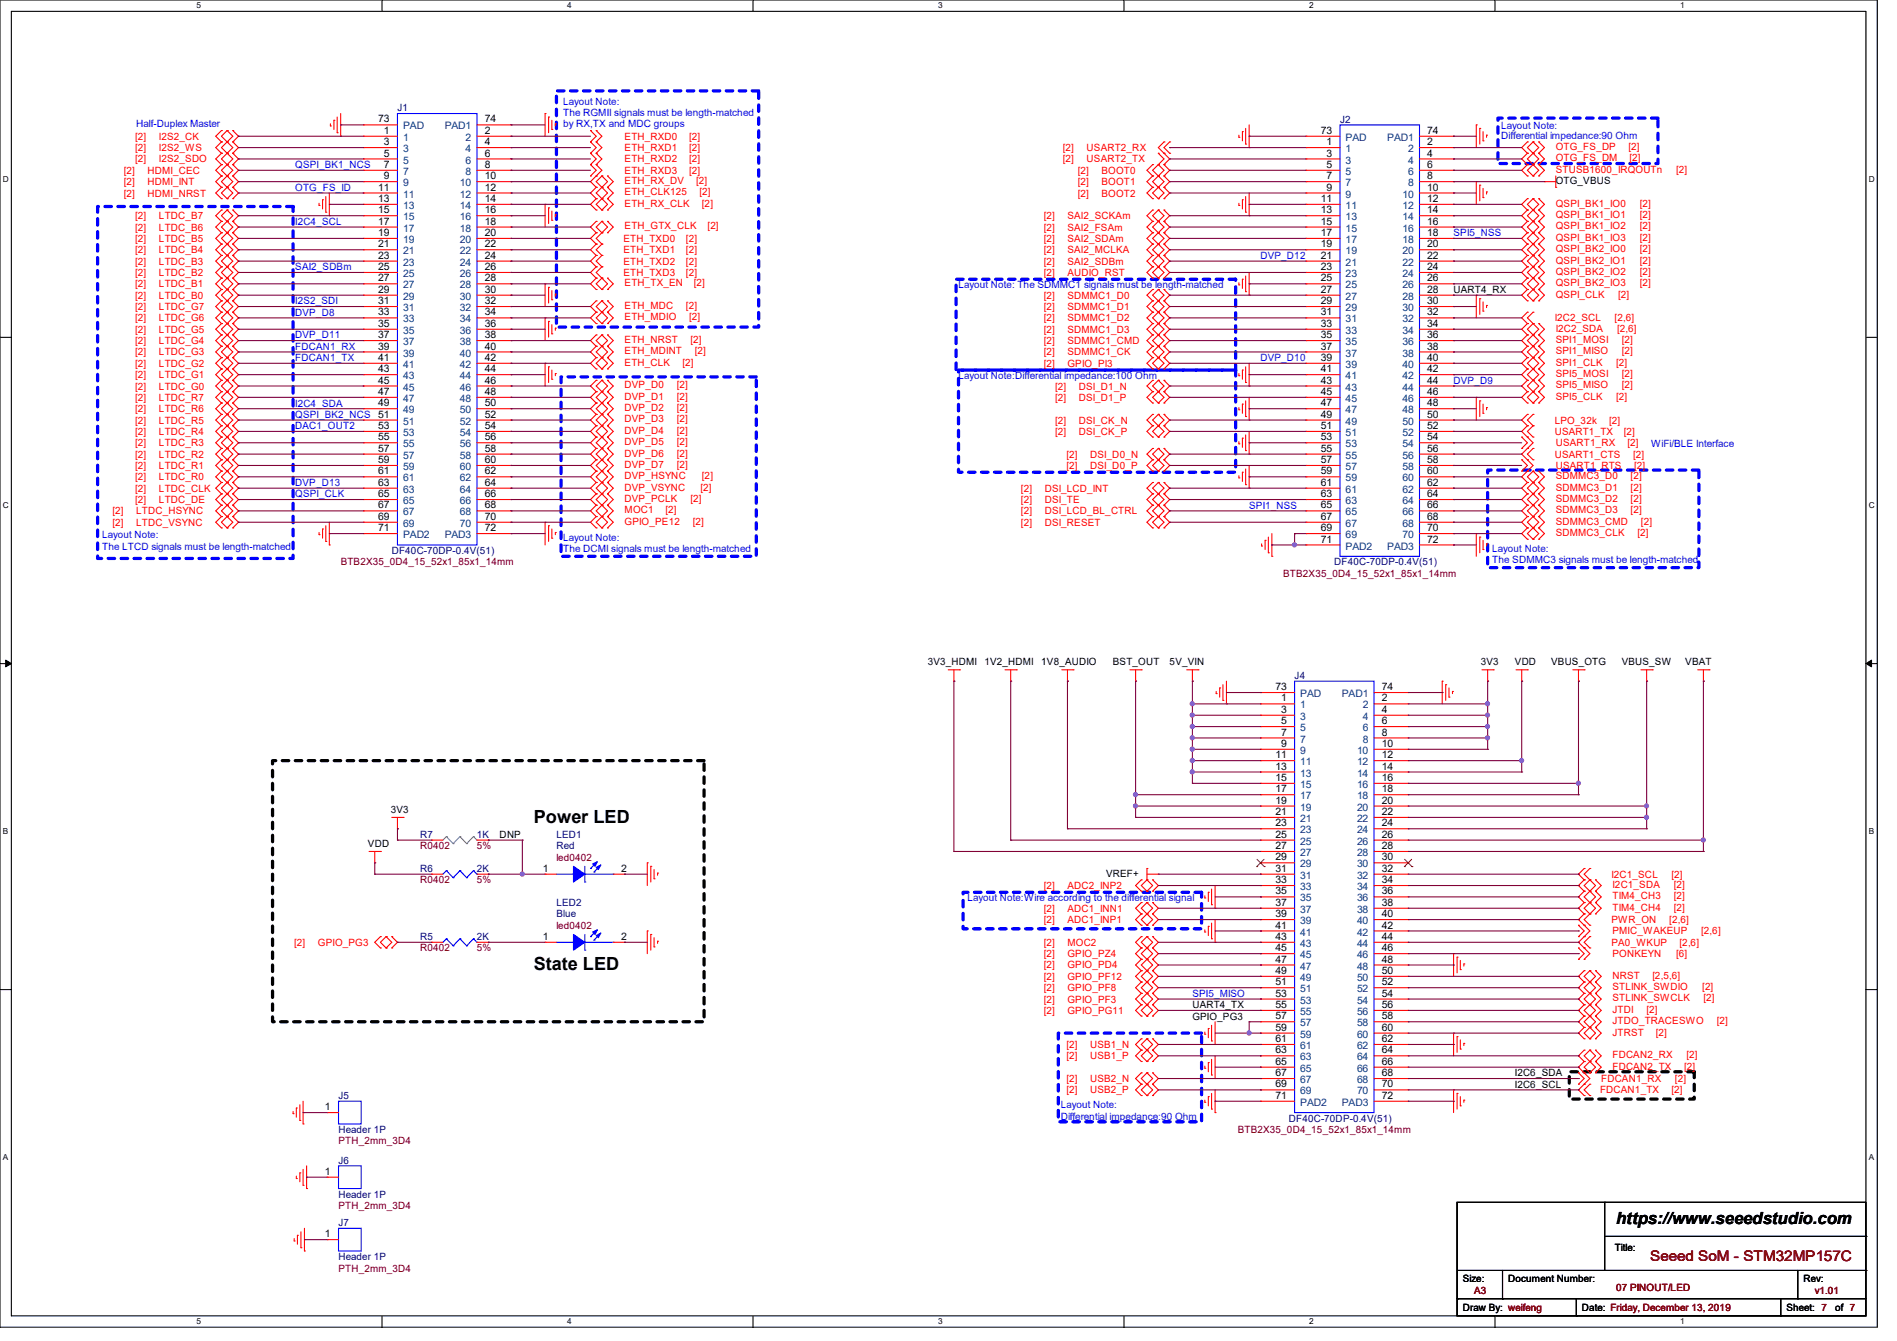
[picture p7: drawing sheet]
<svg xmlns="http://www.w3.org/2000/svg" width="297mm" height="210mm" viewBox="0 0 297 210" stroke-linecap="round" stroke-linejoin="round" font-family="sans-serif">
<defs><g id="words">
<g font-size="2.8">
<text x="83.6" y="128.9">Power LED</text>
<text x="83.6" y="152">State LED</text>
</g>
<text font-size="2.6" x="253" y="191.8">https://www.seeedstudio.com</text>
<text font-size="2.3" fill="#800000" x="258.4" y="197.5">Seeed SoM - STM32MP157C</text>
<g font-size="1.6" fill="#000080">
<text x="62.2" y="17.4">J1</text>
<text x="209.8" y="19.2">J2</text>
<text x="61.3" y="86.8">DF40C-70DP-0.4V(51)</text>
<text x="208.9" y="88.6">DF40C-70DP-0.4V(51)</text>
<text x="202.7" y="106.3">J4</text>
<text x="65.8" y="131.2">R7</text>
<text x="74.7" y="131.2">1K</text>
<text x="87.1" y="131.2">LED1</text>
<text x="65.8" y="136.6">R6</text>
<text x="74.7" y="136.6">2K</text>
<text x="87.1" y="133">Red</text>
<text x="87.1" y="141.9">LED2</text>
<text x="87.1" y="143.7">Blue</text>
<text x="65.8" y="147.2">R5</text>
<text x="74.7" y="147.2">2K</text>
<text x="53" y="172.1">J5</text>
<text x="53" y="177.5">Header 1P</text>
<text x="201.8" y="175.7">DF40C-70DP-0.4V(51)</text>
<text x="53" y="182.2">J6</text>
<text x="53" y="187.6">Header 1P</text>
<text x="53" y="192">J7</text>
<text x="53" y="197.4">Header 1P</text>
</g>
<g font-size="1.6" fill="#00f">
<text x="88.2" y="16.4">Layout Note:</text>
<text x="21.3" y="19.9">Half-Duplex Master</text>
<text x="88.2" y="18.2">The RGMII signals must be length-matched</text>
<text x="88.2" y="19.9">by RX,TX and MDC groups</text>
<text x="235" y="20.3">Layout Note:</text>
<text x="235" y="21.7">Differential impedance:90 Ohm</text>
<text x="46.2" y="26.3">QSPI_BK1_NCS</text>
<text x="46.2" y="29.9">OTG_FS_ID</text>
<text x="46.2" y="35.2">I2C4_SCL</text>
<text x="197.4" y="40.6">DVP_D12</text>
<text x="227.6" y="37">SPI5_NSS</text>
<text x="46.2" y="47.7">I2S2_SDI</text>
<text x="46.2" y="42.3">SAI2_SDBm</text>
<text x="150.1" y="45.2">Layout Note: The SDMMC1 signals must be length-matched</text>
<text x="46.2" y="49.4">DVP_D8</text>
<text x="46.2" y="53">DVP_D11</text>
<text x="46.2" y="54.8">FDCAN1_RX</text>
<text x="46.2" y="56.6">FDCAN1_TX</text>
<text x="150.1" y="59.4">Layout Note:Differential impedance:100 Ohm</text>
<text x="197.4" y="56.6">DVP_D10</text>
<text x="46.2" y="65.4">QSPI_BK2_NCS</text>
<text x="46.2" y="63.7">I2C4_SDA</text>
<text x="227.6" y="60.1">DVP_D9</text>
<text x="46.2" y="67.2">DAC1_OUT2</text>
<text x="258.5" y="70.1">WiFi/BLE Interface</text>
<text x="46.2" y="76.1">DVP_D13</text>
<text x="46.2" y="77.9">QSPI_CLK</text>
<text x="195.6" y="79.7">SPI1_NSS</text>
<text x="16" y="84.3">Layout Note:</text>
<text x="16" y="86.1">The LTCD signals must be length-matched</text>
<text x="88.2" y="84.7">Layout Note:</text>
<text x="88.2" y="86.4">The DCMI signals must be length-matched</text>
<text x="233.6" y="86.4">Layout Note:</text>
<text x="233.6" y="88.2">The SDMMC3 signals must be length-matched</text>
<text x="151.5" y="141.2">Layout Note:Wire according to the differential signal</text>
<text x="186.7" y="156.1">SPI5_MISO</text>
<text x="166.1" y="173.6">Layout Note:</text>
<text x="166.1" y="175.3">Differential impedance:90 Ohm</text>
</g>
<g font-size="1.6" fill="#f00">
<text x="21.2" y="21.9">[2]</text>
<text x="21.2" y="23.7">[2]</text>
<text x="24.9" y="21.9">I2S2_CK</text>
<text x="24.9" y="23.7">I2S2_WS</text>
<text x="97.8" y="21.9">ETH_RXD0</text>
<text x="97.8" y="23.7">ETH_RXD1</text>
<text x="107.9" y="21.9">[2]</text>
<text x="107.9" y="23.7">[2]</text>
<text x="166.4" y="23.7">[2]</text>
<text x="170.1" y="23.7">USART2_RX</text>
<text x="243.6" y="23.5">OTG_FS_DP</text>
<text x="255" y="23.5">[2]</text>
<text x="19.4" y="27.2">[2]</text>
<text x="19.4" y="29">[2]</text>
<text x="21.2" y="25.4">[2]</text>
<text x="23.1" y="27.2">HDMI_CEC</text>
<text x="23.1" y="29">HDMI_INT</text>
<text x="24.9" y="25.4">I2S2_SDO</text>
<text x="97.8" y="25.4">ETH_RXD2</text>
<text x="97.8" y="27.2">ETH_RXD3</text>
<text x="97.8" y="28.8">ETH_RX_DV</text>
<text x="107.9" y="25.4">[2]</text>
<text x="107.9" y="27.2">[2]</text>
<text x="109" y="28.8">[2]</text>
<text x="166.4" y="25.4">[2]</text>
<text x="168.7" y="27.2">[2]</text>
<text x="168.7" y="29">[2]</text>
<text x="170.1" y="25.4">USART2_TX</text>
<text x="172.5" y="27.2">BOOT0</text>
<text x="172.5" y="29">BOOT1</text>
<text x="243.6" y="25.3">OTG_FS_DM</text>
<text x="243.6" y="27.1">STUSB1600_IRQOUTn</text>
<text x="255.1" y="25.3">[2]</text>
<text x="262.4" y="27.1">[2]</text>
<text x="19.4" y="30.8">[2]</text>
<text x="21.2" y="34.3">[2]</text>
<text x="23.1" y="30.8">HDMI_NRST</text>
<text x="24.9" y="34.3">LTDC_B7</text>
<text x="97.8" y="35.9">ETH_GTX_CLK</text>
<text x="97.8" y="32.4">ETH_RX_CLK</text>
<text x="97.8" y="30.6">ETH_CLK125</text>
<text x="109.5" y="30.6">[2]</text>
<text x="109.9" y="32.4">[2]</text>
<text x="110.8" y="35.9">[2]</text>
<text x="163.4" y="34.3">[2]</text>
<text x="167.1" y="34.3">SAI2_SCKAm</text>
<text x="168.7" y="30.8">[2]</text>
<text x="172.5" y="30.8">BOOT2</text>
<text x="243.6" y="32.4">QSPI_BK1_IO0</text>
<text x="243.6" y="34.2">QSPI_BK1_IO1</text>
<text x="243.6" y="35.9">QSPI_BK1_IO2</text>
<text x="256.8" y="32.4">[2]</text>
<text x="256.8" y="34.2">[2]</text>
<text x="256.8" y="35.9">[2]</text>
<text x="21.2" y="41.4">[2]</text>
<text x="21.2" y="39.7">[2]</text>
<text x="21.2" y="37.9">[2]</text>
<text x="21.2" y="36.1">[2]</text>
<text x="24.9" y="41.4">LTDC_B3</text>
<text x="24.9" y="39.7">LTDC_B4</text>
<text x="24.9" y="37.9">LTDC_B5</text>
<text x="24.9" y="36.1">LTDC_B6</text>
<text x="97.6" y="37.9">ETH_TXD0</text>
<text x="97.6" y="39.7">ETH_TXD1</text>
<text x="97.6" y="41.4">ETH_TXD2</text>
<text x="107.4" y="37.9">[2]</text>
<text x="107.4" y="39.7">[2]</text>
<text x="107.4" y="41.4">[2]</text>
<text x="163.4" y="36.1">[2]</text>
<text x="163.4" y="37.9">[2]</text>
<text x="163.4" y="41.4">[2]</text>
<text x="163.4" y="39.7">[2]</text>
<text x="167.1" y="36.1">SAI2_FSAm</text>
<text x="167.1" y="37.9">SAI2_SDAm</text>
<text x="167.1" y="41.4">SAI2_SDBm</text>
<text x="167.1" y="39.7">SAI2_MCLKA</text>
<text x="243.6" y="37.7">QSPI_BK1_IO3</text>
<text x="243.6" y="39.5">QSPI_BK2_IO0</text>
<text x="243.6" y="41.3">QSPI_BK2_IO1</text>
<text x="256.8" y="37.7">[2]</text>
<text x="256.8" y="39.5">[2]</text>
<text x="256.8" y="41.3">[2]</text>
<text x="21.2" y="46.8">[2]</text>
<text x="21.2" y="45">[2]</text>
<text x="21.2" y="43.2">[2]</text>
<text x="24.9" y="46.8">LTDC_B0</text>
<text x="24.9" y="45">LTDC_B1</text>
<text x="24.9" y="43.2">LTDC_B2</text>
<text x="97.6" y="43.2">ETH_TXD3</text>
<text x="97.8" y="44.8">ETH_TX_EN</text>
<text x="107.4" y="43.2">[2]</text>
<text x="108.6" y="44.8">[2]</text>
<text x="163.4" y="46.8">[2]</text>
<text x="163.4" y="43.2">[2]</text>
<text x="167.1" y="46.8">SDMMC1_D0</text>
<text x="167.1" y="43.2">AUDIO_RST</text>
<text x="243.6" y="43.1">QSPI_BK2_IO2</text>
<text x="243.6" y="44.8">QSPI_BK2_IO3</text>
<text x="243.6" y="46.6">QSPI_CLK</text>
<text x="253.4" y="46.6">[2]</text>
<text x="256.8" y="43.1">[2]</text>
<text x="256.8" y="44.8">[2]</text>
<text x="21.2" y="53.9">[2]</text>
<text x="21.2" y="52.1">[2]</text>
<text x="21.2" y="50.3">[2]</text>
<text x="21.2" y="48.6">[2]</text>
<text x="24.9" y="53.9">LTDC_G4</text>
<text x="24.9" y="52.1">LTDC_G5</text>
<text x="24.9" y="50.3">LTDC_G6</text>
<text x="24.9" y="48.6">LTDC_G7</text>
<text x="97.8" y="48.4">ETH_MDC</text>
<text x="97.8" y="50.2">ETH_MDIO</text>
<text x="97.8" y="53.7">ETH_NRST</text>
<text x="107.4" y="48.4">[2]</text>
<text x="107.9" y="50.2">[2]</text>
<text x="108.1" y="53.7">[2]</text>
<text x="163.4" y="48.6">[2]</text>
<text x="163.4" y="50.3">[2]</text>
<text x="163.4" y="52.1">[2]</text>
<text x="163.4" y="53.9">[2]</text>
<text x="167.1" y="48.6">SDMMC1_D1</text>
<text x="167.1" y="50.3">SDMMC1_D2</text>
<text x="167.1" y="52.1">SDMMC1_D3</text>
<text x="167.1" y="53.9">SDMMC1_CMD</text>
<text x="243.4" y="50.3">I2C2_SCL</text>
<text x="243.6" y="51.9">I2C2_SDA</text>
<text x="243.6" y="53.7">SPI1_MOSI</text>
<text x="252.8" y="50.3">[2,6]</text>
<text x="253.2" y="51.9">[2,6]</text>
<text x="253.9" y="53.7">[2]</text>
<text x="21.2" y="59.2">[2]</text>
<text x="21.2" y="57.4">[2]</text>
<text x="21.2" y="55.7">[2]</text>
<text x="24.9" y="59.2">LTDC_G1</text>
<text x="24.9" y="57.4">LTDC_G2</text>
<text x="24.9" y="55.7">LTDC_G3</text>
<text x="97.8" y="55.5">ETH_MDINT</text>
<text x="97.8" y="57.3">ETH_CLK</text>
<text x="106.8" y="57.3">[2]</text>
<text x="108.8" y="55.5">[2]</text>
<text x="163.4" y="55.7">[2]</text>
<text x="163.4" y="57.4">[2]</text>
<text x="167.1" y="55.7">SDMMC1_CK</text>
<text x="167.1" y="57.4">GPIO_PI3</text>
<text x="243.6" y="55.5">SPI1_MISO</text>
<text x="243.6" y="57.3">SPI1_CLK</text>
<text x="243.6" y="59.1">SPI5_MOSI</text>
<text x="253" y="57.3">[2]</text>
<text x="253.9" y="55.5">[2]</text>
<text x="253.9" y="59.1">[2]</text>
<text x="21.2" y="64.6">[2]</text>
<text x="21.2" y="62.8">[2]</text>
<text x="21.2" y="61">[2]</text>
<text x="24.9" y="64.6">LTDC_R6</text>
<text x="24.9" y="62.8">LTDC_R7</text>
<text x="24.9" y="61">LTDC_G0</text>
<text x="97.8" y="60.8">DVP_D0</text>
<text x="97.8" y="62.6">DVP_D1</text>
<text x="97.8" y="64.4">DVP_D2</text>
<text x="106" y="60.8">[2]</text>
<text x="106" y="62.6">[2]</text>
<text x="106" y="64.4">[2]</text>
<text x="165.2" y="62.8">[2]</text>
<text x="165.2" y="61">[2]</text>
<text x="168.9" y="62.8">DSI_D1_P</text>
<text x="168.9" y="61">DSI_D1_N</text>
<text x="243.6" y="60.8">SPI5_MISO</text>
<text x="243.6" y="62.6">SPI5_CLK</text>
<text x="253" y="62.6">[2]</text>
<text x="253.9" y="60.8">[2]</text>
<text x="21.2" y="71.7">[2]</text>
<text x="21.2" y="69.9">[2]</text>
<text x="21.2" y="68.1">[2]</text>
<text x="21.2" y="66.3">[2]</text>
<text x="24.9" y="71.7">LTDC_R2</text>
<text x="24.9" y="69.9">LTDC_R3</text>
<text x="24.9" y="68.1">LTDC_R4</text>
<text x="24.9" y="66.3">LTDC_R5</text>
<text x="97.8" y="66.2">DVP_D3</text>
<text x="97.8" y="67.9">DVP_D4</text>
<text x="97.8" y="69.7">DVP_D5</text>
<text x="97.8" y="71.5">DVP_D6</text>
<text x="106" y="66.2">[2]</text>
<text x="106" y="67.9">[2]</text>
<text x="106" y="69.7">[2]</text>
<text x="106" y="71.5">[2]</text>
<text x="165.2" y="66.3">[2]</text>
<text x="165.2" y="68.1">[2]</text>
<text x="167" y="71.7">[2]</text>
<text x="168.9" y="66.3">DSI_CK_N</text>
<text x="168.9" y="68.1">DSI_CK_P</text>
<text x="170.7" y="71.7">DSI_D0_N</text>
<text x="243.4" y="68.1">USART1_TX</text>
<text x="243.4" y="71.7">USART1_CTS</text>
<text x="243.4" y="66.3">LPO_32k</text>
<text x="243.6" y="69.9">USART1_RX</text>
<text x="251.9" y="66.3">[2]</text>
<text x="254.2" y="68.1">[2]</text>
<text x="254.8" y="69.9">[2]</text>
<text x="255.7" y="71.7">[2]</text>
<text x="21.2" y="75.2">[2]</text>
<text x="21.2" y="73.4">[2]</text>
<text x="21.2" y="77">[2]</text>
<text x="24.9" y="75.2">LTDC_R0</text>
<text x="24.9" y="73.4">LTDC_R1</text>
<text x="24.9" y="77">LTDC_CLK</text>
<text x="97.8" y="73.3">DVP_D7</text>
<text x="97.8" y="75.1">DVP_HSYNC</text>
<text x="97.8" y="76.8">DVP_VSYNC</text>
<text x="106" y="73.3">[2]</text>
<text x="109.7" y="76.8">[2]</text>
<text x="109.9" y="75.1">[2]</text>
<text x="159.8" y="77">[2]</text>
<text x="163.6" y="77">DSI_LCD_INT</text>
<text x="167" y="73.4">[2]</text>
<text x="170.7" y="73.4">DSI_D0_P</text>
<text x="243.6" y="75.1">SDMMC3_D0</text>
<text x="243.6" y="76.8">SDMMC3_D1</text>
<text x="243.6" y="73.4">USART1_RTS</text>
<text x="255.3" y="75.1">[2]</text>
<text x="255.3" y="76.8">[2]</text>
<text x="255.9" y="73.4">[2]</text>
<text x="17.6" y="80.6">[2]</text>
<text x="17.6" y="82.3">[2]</text>
<text x="21.2" y="78.8">[2]</text>
<text x="21.3" y="80.6">LTDC_HSYNC</text>
<text x="21.3" y="82.3">LTDC_VSYNC</text>
<text x="24.9" y="78.8">LTDC_DE</text>
<text x="97.8" y="78.6">DVP_PCLK</text>
<text x="97.8" y="80.4">MOC1</text>
<text x="97.8" y="82.2">GPIO_PE12</text>
<text x="104.2" y="80.4">[2]</text>
<text x="108.1" y="78.6">[2]</text>
<text x="108.5" y="82.2">[2]</text>
<text x="159.8" y="78.8">[2]</text>
<text x="159.8" y="80.6">[2]</text>
<text x="159.8" y="82.3">[2]</text>
<text x="163.6" y="78.8">DSI_TE</text>
<text x="163.6" y="80.6">DSI_LCD_BL_CTRL</text>
<text x="163.6" y="82.3">DSI_RESET</text>
<text x="243.6" y="78.6">SDMMC3_D2</text>
<text x="243.6" y="80.4">SDMMC3_D3</text>
<text x="243.6" y="82.2">SDMMC3_CMD</text>
<text x="243.6" y="83.9">SDMMC3_CLK</text>
<text x="255.3" y="78.6">[2]</text>
<text x="255.3" y="80.4">[2]</text>
<text x="256.4" y="83.9">[2]</text>
<text x="256.9" y="82.2">[2]</text>
<text x="252.3" y="137.5">I2C1_SCL</text>
<text x="261.7" y="137.5">[2]</text>
<text x="163.4" y="142.8">[2]</text>
<text x="163.4" y="139.2">[2]</text>
<text x="167.1" y="142.8">ADC1_INN1</text>
<text x="167.1" y="139.2">ADC2_INP2</text>
<text x="252.5" y="139.1">I2C1_SDA</text>
<text x="252.5" y="140.8">TIM4_CH3</text>
<text x="252.5" y="142.6">TIM4_CH4</text>
<text x="262.1" y="139.1">[2]</text>
<text x="262.1" y="140.8">[2]</text>
<text x="262.1" y="142.6">[2]</text>
<text x="46.1" y="148.1">[2]</text>
<text x="49.8" y="148.1">GPIO_PG3</text>
<text x="163.4" y="144.6">[2]</text>
<text x="163.4" y="148.1">[2]</text>
<text x="163.4" y="149.9">[2]</text>
<text x="167.1" y="144.6">ADC1_INP1</text>
<text x="167.1" y="148.1">MOC2</text>
<text x="167.1" y="149.9">GPIO_PZ4</text>
<text x="252.3" y="148.1">PA0_WKUP</text>
<text x="252.3" y="144.6">PWR_ON</text>
<text x="252.5" y="149.9">PONKEYN</text>
<text x="252.5" y="146.3">PMIC_WAKEUP</text>
<text x="261.4" y="144.6">[2,6]</text>
<text x="262.4" y="149.9">[6]</text>
<text x="263" y="148.1">[2,6]</text>
<text x="266.4" y="146.3">[2,6]</text>
<text x="163.4" y="155.2">[2]</text>
<text x="163.4" y="153.5">[2]</text>
<text x="163.4" y="151.7">[2]</text>
<text x="167.1" y="155.2">GPIO_PF8</text>
<text x="167.1" y="153.5">GPIO_PF12</text>
<text x="167.1" y="151.7">GPIO_PD4</text>
<text x="252.5" y="155.1">STLINK_SWDIO</text>
<text x="252.5" y="153.3">NRST</text>
<text x="258.7" y="153.3">[2,5,6]</text>
<text x="266.5" y="155.1">[2]</text>
<text x="163.4" y="158.8">[2]</text>
<text x="163.4" y="157">[2]</text>
<text x="167.1" y="158.8">GPIO_PG11</text>
<text x="167.1" y="157">GPIO_PF3</text>
<text x="252.5" y="156.8">STLINK_SWCLK</text>
<text x="252.5" y="158.6">JTDI</text>
<text x="252.5" y="160.4">JTDO_TRACESWO</text>
<text x="257.8" y="158.6">[2]</text>
<text x="266.7" y="156.8">[2]</text>
<text x="268.8" y="160.4">[2]</text>
<text x="167" y="164.1">[2]</text>
<text x="167" y="165.9">[2]</text>
<text x="170.7" y="164.1">USB1_N</text>
<text x="170.7" y="165.9">USB1_P</text>
<text x="252.5" y="165.7">FDCAN2_RX</text>
<text x="252.5" y="167.5">FDCAN2_TX</text>
<text x="252.5" y="162.2">JTRST</text>
<text x="259.2" y="162.2">[2]</text>
<text x="263.7" y="167.5">[2]</text>
<text x="264" y="165.7">[2]</text>
<text x="167" y="169.5">[2]</text>
<text x="167" y="171.2">[2]</text>
<text x="170.7" y="169.5">USB2_N</text>
<text x="170.7" y="171.2">USB2_P</text>
<text x="250.5" y="171.2">FDCAN1_TX</text>
<text x="250.7" y="169.5">FDCAN1_RX</text>
<text x="261.7" y="171.2">[2]</text>
<text x="262.3" y="169.5">[2]</text>
</g>
<g font-size="1.6">
<text x="59.2" y="19.2">73</text>
<text x="60.1" y="21">1</text>
<text x="60.1" y="22.7">3</text>
<text x="75.9" y="21">2</text>
<text x="75.9" y="22.7">4</text>
<text x="75.9" y="19.2">74</text>
<text x="206.8" y="21">73</text>
<text x="207.7" y="22.7">1</text>
<text x="223.5" y="22.7">2</text>
<text x="223.5" y="21">74</text>
<text x="59.2" y="29.8">11</text>
<text x="60.1" y="24.5">5</text>
<text x="60.1" y="26.3">7</text>
<text x="60.1" y="28.1">9</text>
<text x="75.9" y="24.5">6</text>
<text x="75.9" y="26.3">8</text>
<text x="75.9" y="28.1">10</text>
<text x="75.9" y="29.8">12</text>
<text x="207.7" y="24.5">3</text>
<text x="207.7" y="26.3">5</text>
<text x="207.7" y="28.1">7</text>
<text x="207.7" y="29.8">9</text>
<text x="223.5" y="24.5">4</text>
<text x="223.5" y="26.3">6</text>
<text x="223.5" y="28.1">8</text>
<text x="223.5" y="29.8">10</text>
<text x="243.6" y="28.8">OTG_VBUS</text>
<text x="59.2" y="31.6">13</text>
<text x="59.2" y="33.4">15</text>
<text x="59.2" y="35.2">17</text>
<text x="75.9" y="31.6">14</text>
<text x="75.9" y="33.4">16</text>
<text x="75.9" y="35.2">18</text>
<text x="206.8" y="31.6">11</text>
<text x="206.8" y="33.4">13</text>
<text x="206.8" y="35.2">15</text>
<text x="223.5" y="31.6">12</text>
<text x="223.5" y="33.4">14</text>
<text x="223.5" y="35.2">16</text>
<text x="59.2" y="37">19</text>
<text x="59.2" y="38.7">21</text>
<text x="59.2" y="40.5">23</text>
<text x="75.9" y="37">20</text>
<text x="75.9" y="38.7">22</text>
<text x="75.9" y="40.5">24</text>
<text x="206.8" y="37">17</text>
<text x="206.8" y="38.7">19</text>
<text x="206.8" y="40.5">21</text>
<text x="223.5" y="37">18</text>
<text x="223.5" y="38.7">20</text>
<text x="223.5" y="40.5">22</text>
<text x="59.2" y="42.3">25</text>
<text x="59.2" y="44.1">27</text>
<text x="59.2" y="45.8">29</text>
<text x="59.2" y="47.6">31</text>
<text x="75.9" y="42.3">26</text>
<text x="75.9" y="44.1">28</text>
<text x="75.9" y="45.8">30</text>
<text x="75.9" y="47.6">32</text>
<text x="206.8" y="42.3">23</text>
<text x="206.8" y="44.1">25</text>
<text x="206.8" y="45.8">27</text>
<text x="206.8" y="47.6">29</text>
<text x="223.5" y="42.3">24</text>
<text x="223.5" y="44.1">26</text>
<text x="223.5" y="45.8">28</text>
<text x="223.5" y="47.6">30</text>
<text x="227.6" y="45.9">UART4_RX</text>
<text x="59.2" y="49.4">33</text>
<text x="59.2" y="51.2">35</text>
<text x="59.2" y="53">37</text>
<text x="75.9" y="49.4">34</text>
<text x="75.9" y="51.2">36</text>
<text x="75.9" y="53">38</text>
<text x="206.8" y="49.4">31</text>
<text x="206.8" y="51.2">33</text>
<text x="206.8" y="53">35</text>
<text x="223.5" y="49.4">32</text>
<text x="223.5" y="51.2">34</text>
<text x="223.5" y="53">36</text>
<text x="59.2" y="54.7">39</text>
<text x="59.2" y="56.5">41</text>
<text x="59.2" y="58.3">43</text>
<text x="75.9" y="54.7">40</text>
<text x="75.9" y="56.5">42</text>
<text x="75.9" y="58.3">44</text>
<text x="206.8" y="54.7">37</text>
<text x="206.8" y="56.5">39</text>
<text x="206.8" y="58.3">41</text>
<text x="223.5" y="54.7">38</text>
<text x="223.5" y="56.5">40</text>
<text x="223.5" y="58.3">42</text>
<text x="59.2" y="60.1">45</text>
<text x="59.2" y="61.8">47</text>
<text x="59.2" y="63.6">49</text>
<text x="59.2" y="65.4">51</text>
<text x="75.9" y="60.1">46</text>
<text x="75.9" y="61.8">48</text>
<text x="75.9" y="63.6">50</text>
<text x="75.9" y="65.4">52</text>
<text x="206.8" y="60.1">43</text>
<text x="206.8" y="61.8">45</text>
<text x="206.8" y="63.6">47</text>
<text x="206.8" y="65.4">49</text>
<text x="223.5" y="60.1">44</text>
<text x="223.5" y="61.8">46</text>
<text x="223.5" y="63.6">48</text>
<text x="223.5" y="65.4">50</text>
<text x="59.2" y="67.2">53</text>
<text x="59.2" y="69">55</text>
<text x="59.2" y="70.7">57</text>
<text x="75.9" y="67.2">54</text>
<text x="75.9" y="69">56</text>
<text x="75.9" y="70.7">58</text>
<text x="206.8" y="67.2">51</text>
<text x="206.8" y="69">53</text>
<text x="206.8" y="70.7">55</text>
<text x="223.5" y="67.2">52</text>
<text x="223.5" y="69">54</text>
<text x="223.5" y="70.7">56</text>
<text x="59.2" y="72.5">59</text>
<text x="59.2" y="74.3">61</text>
<text x="59.2" y="76.1">63</text>
<text x="59.2" y="77.9">65</text>
<text x="75.9" y="72.5">60</text>
<text x="75.9" y="74.3">62</text>
<text x="75.9" y="76.1">64</text>
<text x="75.9" y="77.9">66</text>
<text x="206.8" y="72.5">57</text>
<text x="206.8" y="74.3">59</text>
<text x="206.8" y="76.1">61</text>
<text x="206.8" y="77.9">63</text>
<text x="223.5" y="72.5">58</text>
<text x="223.5" y="74.3">60</text>
<text x="223.5" y="76.1">62</text>
<text x="223.5" y="77.9">64</text>
<text x="59.2" y="79.6">67</text>
<text x="59.2" y="81.4">69</text>
<text x="59.2" y="83.2">71</text>
<text x="75.9" y="79.6">68</text>
<text x="75.9" y="81.4">70</text>
<text x="75.9" y="83.2">72</text>
<text x="206.8" y="79.6">65</text>
<text x="206.8" y="81.4">67</text>
<text x="206.8" y="83.2">69</text>
<text x="223.5" y="79.6">66</text>
<text x="223.5" y="81.4">68</text>
<text x="223.5" y="83.2">70</text>
<text x="206.8" y="85">71</text>
<text x="223.5" y="85">72</text>
<text x="145.2" y="104.2">3V3_HDMI</text>
<text x="154.1" y="104.2">1V2_HDMI</text>
<text x="163" y="104.2">1V8_AUDIO</text>
<text x="174.2" y="104.2">BST_OUT</text>
<text x="183.1" y="104.2">5V_VIN</text>
<text x="231.9" y="104.2">3V3</text>
<text x="237.2" y="104.2">VDD</text>
<text x="242.9" y="104.2">VBUS_OTG</text>
<text x="253.9" y="104.2">VBUS_SW</text>
<text x="263.9" y="104.2">VBAT</text>
<text x="199.7" y="108.1">73</text>
<text x="200.6" y="109.9">1</text>
<text x="200.6" y="111.6">3</text>
<text x="200.6" y="113.4">5</text>
<text x="216.4" y="109.9">2</text>
<text x="216.4" y="111.6">4</text>
<text x="216.4" y="113.4">6</text>
<text x="216.4" y="108.1">74</text>
<text x="199.7" y="118.7">11</text>
<text x="200.6" y="115.2">7</text>
<text x="200.6" y="117">9</text>
<text x="216.4" y="115.2">8</text>
<text x="216.4" y="117">10</text>
<text x="216.4" y="118.7">12</text>
<text x="199.7" y="120.5">13</text>
<text x="199.7" y="122.3">15</text>
<text x="199.7" y="124.1">17</text>
<text x="199.7" y="125.9">19</text>
<text x="216.4" y="120.5">14</text>
<text x="216.4" y="122.3">16</text>
<text x="216.4" y="124.1">18</text>
<text x="216.4" y="125.9">20</text>
<text x="61.2" y="127.3">3V3</text>
<text x="78.2" y="131.2">DNP</text>
<text x="199.7" y="127.6">21</text>
<text x="199.7" y="129.4">23</text>
<text x="199.7" y="131.2">25</text>
<text x="216.4" y="127.6">22</text>
<text x="216.4" y="129.4">24</text>
<text x="216.4" y="131.2">26</text>
<text x="57.6" y="132.7">VDD</text>
<text x="85" y="136.5">1</text>
<text x="97.2" y="136.5">2</text>
<text x="173.2" y="137.3">VREF+</text>
<text x="199.7" y="133">27</text>
<text x="199.7" y="134.7">29</text>
<text x="199.7" y="136.5">31</text>
<text x="216.4" y="133">28</text>
<text x="216.4" y="134.7">30</text>
<text x="216.4" y="136.5">32</text>
<text x="199.7" y="138.3">33</text>
<text x="199.7" y="140.1">35</text>
<text x="199.7" y="141.9">37</text>
<text x="199.7" y="143.6">39</text>
<text x="216.4" y="138.3">34</text>
<text x="216.4" y="140.1">36</text>
<text x="216.4" y="141.9">38</text>
<text x="216.4" y="143.6">40</text>
<text x="85" y="147.2">1</text>
<text x="97.2" y="147.2">2</text>
<text x="199.7" y="145.4">41</text>
<text x="199.7" y="147.2">43</text>
<text x="199.7" y="149">45</text>
<text x="216.4" y="145.4">42</text>
<text x="216.4" y="147.2">44</text>
<text x="216.4" y="149">46</text>
<text x="199.7" y="150.8">47</text>
<text x="199.7" y="152.5">49</text>
<text x="199.7" y="154.3">51</text>
<text x="216.4" y="150.8">48</text>
<text x="216.4" y="152.5">50</text>
<text x="216.4" y="154.3">52</text>
<text x="186.7" y="157.9">UART4_TX</text>
<text x="186.7" y="159.7">GPIO_PG3</text>
<text x="199.7" y="156.1">53</text>
<text x="199.7" y="157.9">55</text>
<text x="199.7" y="159.6">57</text>
<text x="199.7" y="161.4">59</text>
<text x="216.4" y="156.1">54</text>
<text x="216.4" y="157.9">56</text>
<text x="216.4" y="159.6">58</text>
<text x="216.4" y="161.4">60</text>
<text x="199.7" y="163.2">61</text>
<text x="199.7" y="165">63</text>
<text x="199.7" y="166.8">65</text>
<text x="216.4" y="163.2">62</text>
<text x="216.4" y="165">64</text>
<text x="216.4" y="166.8">66</text>
<text x="50.9" y="173.9">1</text>
<text x="199.7" y="168.5">67</text>
<text x="199.7" y="170.3">69</text>
<text x="199.7" y="172.1">71</text>
<text x="216.4" y="168.5">68</text>
<text x="216.4" y="170.3">70</text>
<text x="216.4" y="172.1">72</text>
<text x="237.2" y="168.6">I2C6_SDA</text>
<text x="237.2" y="170.3">I2C6_SCL</text>
<text x="50.9" y="184">1</text>
<text x="50.9" y="193.8">1</text>
<text x="252.8" y="196">Title:</text>
<text x="229" y="200.7">Size:</text>
<text x="236.1" y="200.7">Document Number:</text>
<text x="282.4" y="200.7">Rev:</text>
<text x="229" y="205.4">Draw By: weifeng</text>
<text x="247.7" y="205.4">Date: Friday, December 13, 2019</text>
<text x="279.7" y="205.4">Sheet: 7</text>
<text x="287.3" y="205.4">of 7</text>
</g>
<g font-size="1.6" fill="#004080">
<text x="63.1" y="22.1">1</text>
<text x="63.1" y="23.8">3</text>
<text x="63.1" y="20.3">PAD</text>
<text x="69.6" y="20.3">PAD1</text>
<text x="72.9" y="22.1">2</text>
<text x="72.9" y="23.8">4</text>
<text x="210.7" y="23.8">1</text>
<text x="210.7" y="22.1">PAD</text>
<text x="217.2" y="22.1">PAD1</text>
<text x="220.5" y="23.8">2</text>
<text x="63.1" y="25.6">5</text>
<text x="63.1" y="27.4">7</text>
<text x="63.1" y="29.2">9</text>
<text x="72" y="29.2">10</text>
<text x="72.9" y="25.6">6</text>
<text x="72.9" y="27.4">8</text>
<text x="210.7" y="25.6">3</text>
<text x="210.7" y="27.4">5</text>
<text x="210.7" y="29.2">7</text>
<text x="220.5" y="25.6">4</text>
<text x="220.5" y="27.4">6</text>
<text x="220.5" y="29.2">8</text>
<text x="63.1" y="30.9">11</text>
<text x="63.1" y="32.7">13</text>
<text x="63.1" y="34.5">15</text>
<text x="72" y="30.9">12</text>
<text x="72" y="32.7">14</text>
<text x="72" y="34.5">16</text>
<text x="210.7" y="30.9">9</text>
<text x="210.7" y="32.7">11</text>
<text x="210.7" y="34.5">13</text>
<text x="219.6" y="30.9">10</text>
<text x="219.6" y="32.7">12</text>
<text x="219.6" y="34.5">14</text>
<text x="63.1" y="36.3">17</text>
<text x="63.1" y="38.1">19</text>
<text x="63.1" y="39.8">21</text>
<text x="63.1" y="41.6">23</text>
<text x="72" y="36.3">18</text>
<text x="72" y="38.1">20</text>
<text x="72" y="39.8">22</text>
<text x="72" y="41.6">24</text>
<text x="210.7" y="36.3">15</text>
<text x="210.7" y="38.1">17</text>
<text x="210.7" y="39.8">19</text>
<text x="210.7" y="41.6">21</text>
<text x="219.6" y="36.3">16</text>
<text x="219.6" y="38.1">18</text>
<text x="219.6" y="39.8">20</text>
<text x="219.6" y="41.6">22</text>
<text x="63.1" y="43.4">25</text>
<text x="63.1" y="45.2">27</text>
<text x="63.1" y="46.9">29</text>
<text x="72" y="43.4">26</text>
<text x="72" y="45.2">28</text>
<text x="72" y="46.9">30</text>
<text x="210.7" y="43.4">23</text>
<text x="210.7" y="45.2">25</text>
<text x="210.7" y="46.9">27</text>
<text x="219.6" y="43.4">24</text>
<text x="219.6" y="45.2">26</text>
<text x="219.6" y="46.9">28</text>
<text x="63.1" y="48.7">31</text>
<text x="63.1" y="50.5">33</text>
<text x="63.1" y="52.3">35</text>
<text x="72" y="48.7">32</text>
<text x="72" y="50.5">34</text>
<text x="72" y="52.3">36</text>
<text x="210.7" y="48.7">29</text>
<text x="210.7" y="50.5">31</text>
<text x="210.7" y="52.3">33</text>
<text x="219.6" y="48.7">30</text>
<text x="219.6" y="50.5">32</text>
<text x="219.6" y="52.3">34</text>
<text x="63.1" y="54.1">37</text>
<text x="63.1" y="55.8">39</text>
<text x="63.1" y="57.6">41</text>
<text x="63.1" y="59.4">43</text>
<text x="72" y="54.1">38</text>
<text x="72" y="55.8">40</text>
<text x="72" y="57.6">42</text>
<text x="72" y="59.4">44</text>
<text x="210.7" y="54.1">35</text>
<text x="210.7" y="55.8">37</text>
<text x="210.7" y="57.6">39</text>
<text x="210.7" y="59.4">41</text>
<text x="219.6" y="54.1">36</text>
<text x="219.6" y="55.8">38</text>
<text x="219.6" y="57.6">40</text>
<text x="219.6" y="59.4">42</text>
<text x="63.1" y="61.2">45</text>
<text x="63.1" y="63">47</text>
<text x="63.1" y="64.7">49</text>
<text x="72" y="61.2">46</text>
<text x="72" y="63">48</text>
<text x="72" y="64.7">50</text>
<text x="210.7" y="61.2">43</text>
<text x="210.7" y="63">45</text>
<text x="210.7" y="64.7">47</text>
<text x="219.6" y="61.2">44</text>
<text x="219.6" y="63">46</text>
<text x="219.6" y="64.7">48</text>
<text x="63.1" y="66.5">51</text>
<text x="63.1" y="68.3">53</text>
<text x="63.1" y="70.1">55</text>
<text x="63.1" y="71.8">57</text>
<text x="72" y="66.5">52</text>
<text x="72" y="68.3">54</text>
<text x="72" y="70.1">56</text>
<text x="72" y="71.8">58</text>
<text x="210.7" y="66.5">49</text>
<text x="210.7" y="68.3">51</text>
<text x="210.7" y="70.1">53</text>
<text x="210.7" y="71.8">55</text>
<text x="219.6" y="66.5">50</text>
<text x="219.6" y="68.3">52</text>
<text x="219.6" y="70.1">54</text>
<text x="219.6" y="71.8">56</text>
<text x="63.1" y="73.6">59</text>
<text x="63.1" y="75.4">61</text>
<text x="63.1" y="77.2">63</text>
<text x="72" y="73.6">60</text>
<text x="72" y="75.4">62</text>
<text x="72" y="77.2">64</text>
<text x="210.7" y="73.6">57</text>
<text x="210.7" y="75.4">59</text>
<text x="210.7" y="77.2">61</text>
<text x="219.6" y="73.6">58</text>
<text x="219.6" y="75.4">60</text>
<text x="219.6" y="77.2">62</text>
<text x="63.1" y="79">65</text>
<text x="63.1" y="80.7">67</text>
<text x="63.1" y="82.5">69</text>
<text x="72" y="79">66</text>
<text x="72" y="80.7">68</text>
<text x="72" y="82.5">70</text>
<text x="210.7" y="79">63</text>
<text x="210.7" y="80.7">65</text>
<text x="210.7" y="82.5">67</text>
<text x="219.6" y="79">64</text>
<text x="219.6" y="80.7">66</text>
<text x="219.6" y="82.5">68</text>
<text x="63.1" y="84.3">PAD2</text>
<text x="69.6" y="84.3">PAD3</text>
<text x="210.7" y="84.3">69</text>
<text x="210.7" y="86.1">PAD2</text>
<text x="217.2" y="86.1">PAD3</text>
<text x="219.6" y="84.3">70</text>
<text x="203.6" y="111">1</text>
<text x="203.6" y="112.7">3</text>
<text x="203.6" y="109.2">PAD</text>
<text x="210.1" y="109.2">PAD1</text>
<text x="213.4" y="111">2</text>
<text x="213.4" y="112.7">4</text>
<text x="203.6" y="114.5">5</text>
<text x="203.6" y="116.3">7</text>
<text x="203.6" y="118.1">9</text>
<text x="203.6" y="119.8">11</text>
<text x="212.5" y="118.1">10</text>
<text x="212.5" y="119.8">12</text>
<text x="213.4" y="114.5">6</text>
<text x="213.4" y="116.3">8</text>
<text x="203.6" y="121.6">13</text>
<text x="203.6" y="123.4">15</text>
<text x="203.6" y="125.2">17</text>
<text x="212.5" y="121.6">14</text>
<text x="212.5" y="123.4">16</text>
<text x="212.5" y="125.2">18</text>
<text x="203.6" y="127">19</text>
<text x="203.6" y="128.7">21</text>
<text x="203.6" y="130.5">23</text>
<text x="212.5" y="127">20</text>
<text x="212.5" y="128.7">22</text>
<text x="212.5" y="130.5">24</text>
<text x="203.6" y="132.3">25</text>
<text x="203.6" y="134.1">27</text>
<text x="203.6" y="135.8">29</text>
<text x="203.6" y="137.6">31</text>
<text x="212.5" y="132.3">26</text>
<text x="212.5" y="134.1">28</text>
<text x="212.5" y="135.8">30</text>
<text x="212.5" y="137.6">32</text>
<text x="203.6" y="139.4">33</text>
<text x="203.6" y="141.2">35</text>
<text x="203.6" y="143">37</text>
<text x="212.5" y="139.4">34</text>
<text x="212.5" y="141.2">36</text>
<text x="212.5" y="143">38</text>
<text x="203.6" y="144.7">39</text>
<text x="203.6" y="146.5">41</text>
<text x="203.6" y="148.3">43</text>
<text x="212.5" y="144.7">40</text>
<text x="212.5" y="146.5">42</text>
<text x="212.5" y="148.3">44</text>
<text x="203.6" y="150.1">45</text>
<text x="203.6" y="151.9">47</text>
<text x="203.6" y="153.6">49</text>
<text x="203.6" y="155.4">51</text>
<text x="212.5" y="150.1">46</text>
<text x="212.5" y="151.9">48</text>
<text x="212.5" y="153.6">50</text>
<text x="212.5" y="155.4">52</text>
<text x="203.6" y="157.2">53</text>
<text x="203.6" y="159">55</text>
<text x="203.6" y="160.7">57</text>
<text x="212.5" y="157.2">54</text>
<text x="212.5" y="159">56</text>
<text x="212.5" y="160.7">58</text>
<text x="203.6" y="162.5">59</text>
<text x="203.6" y="164.3">61</text>
<text x="203.6" y="166.1">63</text>
<text x="203.6" y="167.9">65</text>
<text x="212.5" y="162.5">60</text>
<text x="212.5" y="164.3">62</text>
<text x="212.5" y="166.1">64</text>
<text x="212.5" y="167.9">66</text>
<text x="203.6" y="169.6">67</text>
<text x="203.6" y="171.4">69</text>
<text x="203.6" y="173.2">PAD2</text>
<text x="210.1" y="173.2">PAD3</text>
<text x="212.5" y="169.6">68</text>
<text x="212.5" y="171.4">70</text>
</g>
<g font-size="1.6" fill="#800000">
<text x="53.3" y="88.6">BTB2X35_0D4_15_52x1_85x1_14mm</text>
<text x="200.9" y="90.3">BTB2X35_0D4_15_52x1_85x1_14mm</text>
<text x="65.8" y="133">R0402</text>
<text x="74.7" y="133">5%</text>
<text x="87.1" y="134.8">led0402</text>
<text x="65.8" y="138.3">R0402</text>
<text x="74.7" y="138.3">5%</text>
<text x="65.8" y="149">R0402</text>
<text x="74.7" y="149">5%</text>
<text x="87.1" y="145.5">led0402</text>
<text x="53" y="179.2">PTH_2mm_3D4</text>
<text x="193.8" y="177.5">BTB2X35_0D4_15_52x1_85x1_14mm</text>
<text x="53" y="189.4">PTH_2mm_3D4</text>
<text x="53" y="199.1">PTH_2mm_3D4</text>
<text x="230.8" y="202.7">A3</text>
<text x="253" y="202.2">07 PINOUT/LED</text>
<text x="284.1" y="202.7">v1.01</text>
</g>
<g font-size="1.3">
<text x="30.8" y="1.3">5</text>
<text x="88.8" y="1.3">4</text>
<text x="146.9" y="1.3">3</text>
<text x="205" y="1.3">2</text>
<text x="263.1" y="1.3">1</text>
<text x=".5" y="28.4">D</text>
<text x="292.6" y="28.4">D</text>
<text x=".5" y="79.5">C</text>
<text x="292.6" y="79.5">C</text>
<text x=".5" y="130.6">B</text>
<text x="292.6" y="130.6">B</text>
<text x=".5" y="181.7">A</text>
<text x="292.6" y="181.7">A</text>
<text x="30.8" y="207.4">5</text>
<text x="88.8" y="207.4">4</text>
<text x="146.9" y="207.4">3</text>
<text x="205" y="207.4">2</text>
<text x="263.1" y="207.4">1</text>
</g>
</g></defs>
<path d="M0 0h293.9v207.9h-293.9zM1.8 1.8h290.3v204.3h-290.3z" fill="none" stroke="#000" stroke-width=".17"/>
<g fill="#fff">
<path d="M30.8 .2h.7v1.4h-.7z"/>
<path d="M30.8 206.2h.7v1.4h-.7z"/>
</g>
<path d="M59.8 0v1.8M59.8 206.1v1.8" fill="none" stroke="#000" stroke-width=".17"/>
<g fill="#fff">
<path d="M88.8 .2h.7v1.4h-.7z"/>
<path d="M88.8 206.2h.7v1.4h-.7z"/>
</g>
<path d="M117.9 0v1.8M117.9 206.1v1.8" fill="none" stroke="#000" stroke-width=".17"/>
<g fill="#fff">
<path d="M146.9 .2h.7v1.4h-.7z"/>
<path d="M146.9 206.2h.7v1.4h-.7z"/>
</g>
<path d="M176 0v1.8M176 206.1v1.8" fill="none" stroke="#000" stroke-width=".17"/>
<g fill="#fff">
<path d="M205 .2h.7v1.4h-.7z"/>
<path d="M205 206.2h.7v1.4h-.7z"/>
</g>
<path d="M234.1 0v1.8M234.1 206.1v1.8" fill="none" stroke="#000" stroke-width=".17"/>
<g fill="#fff">
<path d="M263.1 .2h.6v1.4h-.6z"/>
<path d="M263.1 206.2h.6v1.4h-.6z"/>
<path d="M.5 27.3h.9v1.4h-.9z"/>
<path d="M292.6 27.3h.9v1.4h-.9z"/>
<path d="M.5 78.4h.9v1.4h-.9z"/>
<path d="M292.6 78.4h.9v1.4h-.9z"/>
</g>
<path d="M0 52.8h1.8M292.1 52.8h1.8" fill="none" stroke="#000" stroke-width=".17"/>
<g fill="#fff">
<path d="M.5 129.5h.8v1.4h-.8z"/>
<path d="M292.6 129.5h.8v1.4h-.8z"/>
</g>
<path d="M0 103.9h1.8M292.1 103.9h1.8" fill="none" stroke="#000" stroke-width=".17"/>
<path d="M.9 103.4l.9 .5-.9 .5zM292.1 103.9l.9-.5v1z" fill="#000" stroke="#000" stroke-width=".16"/>
<g fill="#fff">
<path d="M.5 180.5h.8v1.4h-.8z"/>
<path d="M292.6 180.5h.8v1.4h-.8z"/>
</g>
<g fill="none" stroke="#000" stroke-width=".17">
<path d="M0 155h1.8M292.1 155h1.8M228.1 188.3h64v17.8h-64zM228.1 199h64M235.2 199v4.4M251.2 188.3h.1M251.2 188.3v10.7M251.2 193.6h40.9M281.5 199v4.4M292.1 199h.1M292.1 193.6h.1M228.1 203.4h.1"/>
<path d="M228.1 203.4h64M235.2 203.4h.1M246.8 206.1h.1M246.8 203.4v2.7M278.8 206.1h.1M278.8 203.4v2.7M281.5 203.4h.1"/>
</g>
<path d="M87.1 14.2h31.7v37h-31.7zM234.5 18.5h25.1v7.1h-25.1zM15.3 32.3h30.6v55.2h-30.6zM87.8 59h30.6v28.1h-30.6zM149.7 43.7h43.8v14.3h-43.8zM150.1 58h43.4v16h-43.4zM232.9 73.6h33.1v15.3h-33.1zM150.8 139.7h37.3v5.8h-37.3zM165.7 161.8h22.4v13.9h-22.4z" fill="none" stroke="#00f" stroke-width=".51" stroke-dasharray="1 1"/>
<path d="M42.7 119.1h67.5v40.9h-67.5zM245.7 167.9h19.6v4.2h-19.6z" fill="none" stroke="#000" stroke-width=".51" stroke-dasharray="1 1"/>
<g fill="none" stroke="#f00" stroke-width=".17">
<path d="M51.7 19.7h.1M51.7 19.4v.3M52.3 18.8h.1M52.3 18.8v1.5M52.8 18.3v2.5M53.3 17.8v3.5M56.9 19.6h.1M56.9 19.6h5.3M74.7 19.6h5.3M80 19.6h.1M85.3 17.8h.1M85.3 17.8v3.5"/>
<path d="M85.9 18.3h.1M85.9 18.3v2.5M86.4 18.8v1.5M87 19.4h.1M87 19.4v.3M195.6 19.6v3.5M231.1 19.6h.1M231.1 19.6v3.5M34.7 38.2h.1M34.7 36.4h.1M34.7 34.7h.1M34.7 32.9h.1"/>
<path d="M34.7 25.8h.1M34.7 27.6h.1M34.7 29.3h.1M34.7 31.1h.1M34.7 20.4h.1M34.7 22.2h.1M34.7 24h.1M34.7 38.2l-.9 .9 .9 .9M34.7 36.4l-.9 .9 .9 .9M34.7 34.7l-.9 .9 .9 .8M34.7 32.9l-.9 .9 .9 .9M34.7 25.8l-.9 .9 .9 .9"/>
<path d="M34.7 22.2l-.9 .9 .9 .9M34.7 29.3l-.9 .9 .9 .9M34.7 27.6l-.9 .8 .9 .9M34.7 24l-.9 .9 .9 .9M34.7 20.4l-.9 .9 .9 .9M35.6 38.2h.1M35.6 36.4h.1M35.6 34.7h.1M35.6 32.9h.1M35.6 27.6h.1M35.6 25.8h.1M35.6 29.3h.1"/>
<path d="M35.6 31.1h.1M35.6 22.2h.1M35.6 20.4h.1M35.6 24h.1M35.6 32.9l-.9 .9 1.7 1.8-1.7 1.7 1.7 1.8-1.7 1.8 1.7 1.8-1.7 1.7 1.7 1.8-1.7 1.8 1.7 1.8-1.7 1.8 1.7 1.7-1.7 1.8 1.7 1.8-1.7 1.8 1.7 1.8-1.7 1.7 1.7 1.8-1.7 1.8 1.7 1.8-1.7 1.7 1.7 1.8-1.7 1.8 1.7 1.8-1.7 1.8 1.7 1.7-1.7 1.8 1.7 1.8-.8 .9M35.6 32.9l.8 .9-1.7 1.8 1.7 1.7-1.7 1.8 1.7 1.8-1.7 1.8 1.7 1.7-1.7 1.8 1.7 1.8-1.7 1.8 1.7 1.8-1.7 1.7 1.7 1.8-1.7 1.8 1.7 1.8-1.7 1.8 1.7 1.7-1.7 1.8 .9 .9M35.6 20.4l.8 .9-1.7 1.8 1.7 1.8-1.7 1.8 1.7 1.7-1.7 1.8 .9 .9M35.6 20.4l-.9 .9 1.7 1.8-1.7 1.8 1.7 1.8-1.7 1.7 1.7 1.8-.8 .9M36.4 38.2h.1M36.4 36.4h.1M36.4 34.7h.1M36.4 32.9h.1"/>
<path d="M36.4 25.8h.1M36.4 27.6h.1M36.4 29.3h.1M36.4 31.1h.1M36.4 20.4h.1M36.4 22.2h.1M36.4 24h.1M36.4 38.2l.9 .9-.9 .9M36.4 36.4l.9 .9-.9 .9M36.4 34.7l.9 .9-.9 .8M36.4 32.9l.9 .9-.9 .9M36.4 29.3l.9 .9-.9 .9"/>
<path d="M36.4 22.2l.9 .9-.9 .9M36.4 25.8l.9 .9-.9 .9M36.4 24l.9 .9-.9 .9M36.4 27.6l.9 .8-.9 .9M36.4 20.4l.9 .9-.9 .9M50 32.2h.1M50 31.8v.4M50.5 31.3h.1M50.5 31.3v1.4M51 33.2h.1M51 30.8v2.4M51.6 33.8h.1"/>
<path d="M51.6 30.2v3.6M52.8 20.8h.1M53.3 21.3h.1M56.9 21.3h.1M56.9 23.1h.1M56.9 24.9h.1M56.9 26.7h.1M56.9 28.4h.1M56.9 30.2h.1M56.9 32h.1M56.9 33.8h.1M56.9 35.6h.1"/>
<path d="M56.9 37.3h.1M56.9 39.1h.1M56.9 28.4h5.3M56.9 23.1h5.3M56.9 24.9h5.3M56.9 26.7h5.3M56.9 30.2h5.3M56.9 32h5.3M56.9 33.8h5.3M56.9 35.6h5.3M56.9 37.3h5.3M56.9 39.1h5.3"/>
<path d="M56.9 21.3h5.3M74.7 28.4h5.3M74.7 23.1h5.3M74.7 24.9h5.3M74.7 26.7h5.3M74.7 30.2h5.3M74.7 32h5.3M74.7 33.8h5.3M74.7 35.6h5.3M74.7 37.3h5.3M74.7 39.1h5.3M74.7 21.3h5.3"/>
<path d="M80 21.3h.1M80 23.1h.1M80 24.9h.1M80 26.7h.1M80 28.4h.1M80 30.2h.1M80 32h.1M80 33.8h.1M80 35.6h.1M80 37.3h.1M80 39.1h.1M85.3 32h.1"/>
<path d="M85.3 32v3.6M85.9 32.6h.1M85.9 32.6v2.4M86.4 20.3h.1M86.4 34.5h.1M86.4 33.1v1.4M87 33.6h.1M87 33.6v.4M92.5 20.4h.1M92.5 22.2h.1M92.5 24h.1M92.5 25.8h.1"/>
<path d="M92.5 27.6h.1M92.5 20.4l.8 .9-.8 .9M92.5 22.2l.8 .9-.8 .9M92.5 24l.8 .9-.8 .9M92.5 25.8l.8 .9-.8 .9M93.3 36.4h.1M93.3 34.7h.1M93.3 38.2h.1M93.3 32.9h.1M93.3 31.1h.1M93.3 20.4h.1M93.3 22.2h.1"/>
<path d="M93.3 24h.1M93.3 25.8h.1M93.3 27.6h.1M93.3 29.3h.1M93.3 20.4l.9 .9-.9 .9M93.3 22.2l.9 .9-.9 .9M93.3 24l.9 .9-.9 .9M93.3 38.2l-.8 .9 .8 .9M93.3 31.1l-.8 .9 .8 .9M93.3 34.7l-.8 .9 .8 .8M93.3 36.4l-.8 .9 .8 .9M93.3 25.8l.9 .9-1.7 1.7 .8 .9"/>
<path d="M93.3 29.3l-.8 .9 .8 .9M94.2 34.7h.1M94.2 36.4h.1M94.2 38.2h.1M94.2 31.1h.1M94.2 32.9h.1M94.2 29.3h.1M94.2 27.6h.1M94.2 34.7l.9 .9-1.8 1.7 .9 .9M94.2 34.7l-.9 .9 .9 .8M94.2 38.2l-.9 .9 .9 .9M94.2 27.6l.9 .8-1.8 1.8 1.8 1.8-.9 .9"/>
<path d="M94.2 27.6l-.9 .8 1.8 1.8-1.8 1.8 .9 .9M95.1 36.4h.1M95.1 34.7h.1M95.1 32.9h.1M95.1 31.1h.1M95.1 29.3h.1M95.1 27.6h.1M95.1 34.7l.9 .9-.9 .8M95.1 31.1l.9 .9-.9 .9M95.1 27.6l.9 .8-.9 .9M95.1 29.3l.9 .9-.9 .9M180.5 32.9h.1"/>
<path d="M180.5 34.7h.1M180.5 36.4h.1M180.5 38.2h.1M180.5 25.8h.1M180.5 27.6h.1M180.5 29.3h.1M180.5 31.1h.1M180.5 32.9l-.9 .9 .9 .9M180.5 29.3l-.9 .9 .9 .9M180.5 36.4l-.9 .9 .9 .9M180.5 34.7l-.9 .9 .9 .8M180.5 38.2l-.9 .9 .9 .9"/>
<path d="M180.5 25.8l-.9 .9 .9 .9M180.5 27.6l-.9 .8 .9 .9M181.4 34.7h.1M181.4 32.9h.1M181.4 36.4h.1M181.4 38.2h.1M181.4 27.6h.1M181.4 25.8h.1M181.4 29.3h.1M181.4 31.1h.1M181.4 24h.1M181.4 32.9l-.9 .9 1.7 1.8-1.7 1.7 1.7 1.8-1.7 1.8 1.7 1.8-.8 .9"/>
<path d="M181.4 32.9l.8 .9-1.7 1.8 1.7 1.7-1.7 1.8 1.7 1.8-1.7 1.8 .9 .9M181.4 24l.8 .9-1.7 1.8 1.7 1.7-1.7 1.8 .9 .9M181.4 25.8l.8 .9-1.7 1.7 1.7 1.8-.8 .9M182.2 32.9h.1M182.2 34.7h.1M182.2 36.4h.1M182.2 38.2h.1M182.2 25.8h.1M182.2 27.6h.1M182.2 29.3h.1M182.2 31.1h.1M182.2 22.2h.1"/>
<path d="M182.2 24h.1M182.2 29.3l.9 .9-.9 .9M182.2 36.4l.9 .9-.9 .9M182.2 32.9l.9 .9-.9 .9M182.2 38.2l.9 .9-.9 .9M182.2 34.7l.9 .9-.9 .8M182.2 25.8l.9 .9-.9 .9M182.2 22.2l-.8 .9 1.7 1.8-.9 .9M182.2 27.6l.9 .8-.9 .9M183.1 22.2h.1M183.1 24h.1M183.1 22.2l-.9 .9 .9 .9"/>
<path d="M194 21.5h.1M194 32.2h.1M194 21.2v.3M194 31.8v.4M194.5 20.6h.1M194.5 31.3h.1M194.5 20.6v1.5M194.5 31.3v1.4M195 22.6h.1M195 33.2h.1M195 20.1v2.5M195 30.8v2.4"/>
<path d="M195.6 23.1h.1M195.6 33.8h.1M195.6 30.2v3.6M204.5 23.1h.1M204.5 24.9h.1M204.5 26.7h.1M204.5 28.4h.1M204.5 30.2h.1M204.5 32h.1M204.5 33.8h.1M204.5 35.6h.1M204.5 37.3h.1"/>
<path d="M204.5 39.1h.1M204.5 21.3h.1M204.5 28.4h5.3M204.5 23.1h5.3M204.5 24.9h5.3M204.5 26.7h5.3M204.5 30.2h5.3M204.5 32h5.3M204.5 33.8h5.3M204.5 35.6h5.3M204.5 37.3h5.3M204.5 39.1h5.3"/>
<path d="M204.5 21.3h5.3M222.2 28.4h5.4M222.2 23.1h5.4M222.2 24.9h5.4M222.2 26.7h5.4M222.2 30.2h5.4M222.2 32h5.4M222.2 33.8h5.4M222.2 35.6h5.4M222.2 37.3h5.4M222.2 39.1h5.4M222.2 21.3h5.4"/>
<path d="M227.6 23.1h.1M227.6 24.9h.1M227.6 26.7h.1M227.6 28.4h.1M227.6 30.2h.1M227.6 32h.1M227.6 33.8h.1M227.6 35.6h.1M227.6 37.3h.1M227.6 39.1h.1M227.6 21.3h.1M231.1 28.4h.1"/>
<path d="M231.1 28.4v3.6M231.7 20.1h.1M231.7 29h.1M231.7 20.1v2.5M231.7 29v2.5M232.2 22.1h.1M232.2 30.9h.1M232.2 20.6v1.5M232.2 29.5v1.4M232.7 21.2h.1M232.7 30.1h.1M232.7 21.2v.3"/>
<path d="M232.7 30.1v.3M239.1 24h.1M239.1 22.2h.1M239.1 25.8h.1M239.1 27.6h.1M239.1 32.9h.1M239.1 31.1h.1M239.1 34.7h.1M239.1 36.4h.1M239.1 38.2h.1M239.1 22.2l-.8 .9 .8 .9M239.1 24l-.8 .9 .8 .9"/>
<path d="M239.1 25.8l-.8 .9 .8 .9M239.1 34.7l-.8 .9 .8 .8M239.1 31.1l-.8 .9 .8 .9M239.1 36.4l-.8 .9 .8 .9M239.1 32.9l-.8 .9 .8 .9M239.1 38.2l-.8 .9 .8 .9M240 22.2h.1M240 24h.1M240 25.8h.1M240 27.6h.1M240 31.1h.1M240 32.9h.1"/>
<path d="M240 34.7h.1M240 36.4h.1M240 38.2h.1M240 22.2l-.9 .9 1.8 1.8-1.8 1.8 .9 .9M240 22.2l.9 .9-1.8 1.8 1.8 1.8-.9 .9M240 31.1l.9 .9-1.8 1.8 1.8 1.8-1.8 1.7 1.8 1.8-1.8 1.8 1.8 1.8-1.8 1.7 1.8 1.8-.9 .9M240 31.1l-.9 .9 1.8 1.8-1.8 1.8 1.8 1.7-1.8 1.8 1.8 1.8-1.8 1.8 1.8 1.7-1.8 1.8 .9 .9M240.9 24h.1M240.9 22.2h.1M240.9 25.8h.1M240.9 27.6h.1M240.9 32.9h.1"/>
<path d="M240.9 31.1h.1M240.9 34.7h.1M240.9 36.4h.1M240.9 38.2h.1M240.9 22.2l.9 .9-.9 .9M240.9 25.8l.9 .9-.9 .9M240.9 24l.9 .9-.9 .9M240.9 31.1l.9 .9-.9 .9M240.9 34.7l.9 .9-.9 .8M240.9 32.9l.9 .9-.9 .9M240.9 36.4l.9 .9-.9 .9M240.9 38.2l.9 .9-.9 .9"/>
<path d="M241.8 28.4h.1M241.8 28.4h1.8M243.6 29.3h.1M243.6 27.6v1.7M34.7 59.6h.1M34.7 57.8h.1M34.7 56h.1M34.7 54.2h.1M34.7 52.5h.1M34.7 50.7h.1M34.7 48.9h.1M34.7 47.1h.1"/>
<path d="M34.7 45.3h.1M34.7 43.6h.1M34.7 41.8h.1M34.7 40h.1M34.7 59.6l-.9 .9 .9 .8M34.7 57.8l-.9 .9 .9 .9M34.7 56l-.9 .9 .9 .9M34.7 54.2l-.9 .9 .9 .9M34.7 52.5l-.9 .8 .9 .9M34.7 48.9l-.9 .9 .9 .9M34.7 50.7l-.9 .9 .9 .9M34.7 47.1l-.9 .9 .9 .9"/>
<path d="M34.7 45.3l-.9 .9 .9 .9M34.7 43.6l-.9 .8 .9 .9M34.7 41.8l-.9 .9 .9 .9M34.7 40l-.9 .9 .9 .9M35.6 59.6h.1M35.6 57.8h.1M35.6 56h.1M35.6 54.2h.1M35.6 52.5h.1M35.6 50.7h.1M35.6 48.9h.1M35.6 47.1h.1"/>
<path d="M35.6 45.3h.1M35.6 43.6h.1M35.6 41.8h.1M35.6 40h.1M36.4 59.6h.1M36.4 57.8h.1M36.4 56h.1M36.4 54.2h.1M36.4 52.5h.1M36.4 50.7h.1M36.4 48.9h.1M36.4 47.1h.1"/>
<path d="M36.4 45.3h.1M36.4 43.6h.1M36.4 41.8h.1M36.4 40h.1M36.4 57.8l.9 .9-.9 .9M36.4 56l.9 .9-.9 .9M36.4 59.6l.9 .9-.9 .8M36.4 54.2l.9 .9-.9 .9M36.4 52.5l.9 .8-.9 .9M36.4 50.7l.9 .9-.9 .9M36.4 48.9l.9 .9-.9 .9M36.4 47.1l.9 .9-.9 .9"/>
<path d="M36.4 45.3l.9 .9-.9 .9M36.4 43.6l.9 .8-.9 .9M36.4 41.8l.9 .9-.9 .9M36.4 40l.9 .9-.9 .9M56.9 40.9h.1M56.9 42.7h.1M56.9 44.4h.1M56.9 46.2h.1M56.9 48h.1M56.9 49.8h.1M56.9 51.6h.1M56.9 53.3h.1"/>
<path d="M56.9 55.1h.1M56.9 56.9h.1M56.9 58.7h.1M56.9 40.9h5.3M56.9 42.7h5.3M56.9 44.4h5.3M56.9 46.2h5.3M56.9 48h5.3M56.9 49.8h5.3M56.9 51.6h5.3M56.9 53.3h5.3M56.9 55.1h5.3"/>
<path d="M56.9 56.9h5.3M56.9 58.7h5.3M74.7 40.9h5.3M74.7 42.7h5.3M74.7 44.4h5.3M74.7 46.2h5.3M74.7 48h5.3M74.7 49.8h5.3M74.7 51.6h5.3M74.7 53.3h5.3M74.7 55.1h5.3M74.7 56.9h5.3"/>
<path d="M74.7 58.7h5.3M80 40.9h.1M80 42.7h.1M80 44.4h.1M80 46.2h.1M80 48h.1M80 49.8h.1M80 51.6h.1M80 53.3h.1M80 55.1h.1M80 56.9h.1M80 58.7h.1"/>
<path d="M85.3 44.4h.1M85.3 49.8h.1M85.3 56.9h.1M85.3 44.4v3.6M85.3 49.8v3.5M85.3 56.9v3.6M85.9 45h.1M85.9 50.3h.1M85.9 57.4h.1M85.9 45v2.5M85.9 50.3v2.5M85.9 57.4v2.5"/>
<path d="M86.4 46.9h.1M86.4 52.3h.1M86.4 59.4h.1M86.4 45.5v1.4M86.4 50.8v1.5M86.4 58v1.4M87 46.1h.1M87 51.4h.1M87 58.5h.1M87 46.1v.3M87 51.4v.3M87 58.5v.3"/>
<path d="M93.3 40h.1M93.3 41.8h.1M93.3 43.6h.1M93.3 48.9h.1M93.3 47.1h.1M93.3 50.7h.1M93.3 54.2h.1M93.3 52.5h.1M93.3 56h.1M93.3 57.8h.1M93.3 45.3h.1M93.3 59.6h.1"/>
<path d="M93.3 40l-.8 .9 .8 .9M93.3 41.8l-.8 .9 .8 .9M93.3 43.6l-.8 .8 .8 .9M93.3 47.1l-.8 .9 .8 .9M93.3 52.5l-.8 .8 .8 .9M93.3 48.9l-.8 .9 .8 .9M93.3 56l-.8 .9 .8 .9M93.3 54.2l-.8 .9 .8 .9M93.3 59.6l-.8 .9 .8 .8M94.2 40h.1M94.2 41.8h.1M94.2 43.6h.1"/>
<path d="M94.2 47.1h.1M94.2 48.9h.1M94.2 50.7h.1M94.2 52.5h.1M94.2 54.2h.1M94.2 56h.1M94.2 57.8h.1M94.2 45.3h.1M94.2 59.6h.1M94.2 40l-.9 .9 .9 .9M94.2 41.8l-.9 .9 1.8 1.7-.9 .9M94.2 47.1l.9 .9-1.8 1.8 .9 .9"/>
<path d="M94.2 47.1l-.9 .9 1.8 1.8-.9 .9M94.2 52.5l.9 .8-1.8 1.8 1.8 1.8-.9 .9M94.2 52.5l-.9 .8 1.8 1.8-1.8 1.8 .9 .9M94.2 43.6l-.9 .8 .9 .9M94.2 59.6l.9 .9-1.8 1.7 1.8 1.8-1.8 1.8 1.8 1.8-1.8 1.7 1.8 1.8-1.8 1.8 1.8 1.8-.9 .9M94.2 59.6l-.9 .9 1.8 1.7-1.8 1.8 1.8 1.8-1.8 1.8 1.8 1.7-1.8 1.8 1.8 1.8-1.8 1.8 1.8 1.8-1.8 1.7 1.8 1.8-1.8 1.8 .9 .9M95.1 48.9h.1M95.1 47.1h.1M95.1 50.7h.1M95.1 54.2h.1M95.1 52.5h.1M95.1 56h.1"/>
<path d="M95.1 57.8h.1M95.1 45.3h.1M95.1 43.6h.1M95.1 59.6h.1M95.1 43.6l.9 .8-.9 .9M95.1 47.1l.9 .9-.9 .9M95.1 48.9l.9 .9-.9 .9M95.1 52.5l.9 .8-.9 .9M95.1 56l.9 .9-.9 .9M95.1 54.2l.9 .9-.9 .9M95.1 59.6l.9 .9-.9 .8M180.5 45.3h.1"/>
<path d="M180.5 47.1h.1M180.5 48.9h.1M180.5 50.7h.1M180.5 52.5h.1M180.5 54.2h.1M180.5 56h.1M180.5 40h.1M180.5 41.8h.1M180.5 43.6h.1M180.5 59.6h.1M180.5 57.8h.1M180.5 45.3l-.9 .9 .9 .9"/>
<path d="M180.5 48.9l-.9 .9 .9 .9M180.5 47.1l-.9 .9 .9 .9M180.5 50.7l-.9 .9 .9 .9M180.5 52.5l-.9 .8 .9 .9M180.5 54.2l-.9 .9 .9 .9M180.5 56l-.9 .9 .9 .9M180.5 40l-.9 .9 .9 .9M180.5 41.8l-.9 .9 .9 .9M180.5 59.6l-.9 .9 .9 .8M181.4 47.1h.1M181.4 45.3h.1M181.4 48.9h.1"/>
<path d="M181.4 50.7h.1M181.4 52.5h.1M181.4 54.2h.1M181.4 56h.1M181.4 41.8h.1M181.4 40h.1M181.4 43.6h.1M181.4 59.6h.1M181.4 57.8h.1M181.4 59.6l.8 .9-1.7 1.7 .9 .9M181.4 59.6l-.9 .9 1.7 1.7-.8 .9M181.4 45.3l-.9 .9 1.7 1.8-1.7 1.8 1.7 1.8-1.7 1.7 1.7 1.8-1.7 1.8 .9 .9"/>
<path d="M181.4 45.3l.8 .9-1.7 1.8 1.7 1.8-1.7 1.8 1.7 1.7-1.7 1.8 1.7 1.8-.8 .9M182.2 45.3h.1M182.2 47.1h.1M182.2 48.9h.1M182.2 50.7h.1M182.2 52.5h.1M182.2 54.2h.1M182.2 56h.1M182.2 40h.1M182.2 41.8h.1M182.2 43.6h.1M182.2 59.6h.1"/>
<path d="M182.2 57.8h.1M182.2 41.8l.9 .9-.9 .9M182.2 48.9l.9 .9-.9 .9M182.2 45.3l.9 .9-.9 .9M182.2 50.7l.9 .9-.9 .9M182.2 47.1l.9 .9-.9 .9M182.2 52.5l.9 .8-.9 .9M182.2 54.2l.9 .9-.9 .9M182.2 40l.9 .9-.9 .9M182.2 56l.9 .9-.9 .9M182.2 59.6l.9 .9-.9 .8M194 44.6h.1"/>
<path d="M194 58.8h.1M194 44.3v.3M194 58.5v.3M194.5 43.7h.1M194.5 58h.1M194.5 43.7v1.5M194.5 58v1.4M195 45.7h.1M195 59.9h.1M195 43.2v2.5M195 57.4v2.5M195.6 46.2h.1"/>
<path d="M195.6 42.7v3.5M195.6 56.9v3.6M204.5 40.9h.1M204.5 42.7h.1M204.5 44.4h.1M204.5 46.2h.1M204.5 48h.1M204.5 49.8h.1M204.5 51.6h.1M204.5 53.3h.1M204.5 55.1h.1M204.5 56.9h.1"/>
<path d="M204.5 58.7h.1M204.5 40.9h5.3M204.5 42.7h5.3M204.5 44.4h5.3M204.5 46.2h5.3M204.5 48h5.3M204.5 49.8h5.3M204.5 51.6h5.3M204.5 53.3h5.3M204.5 55.1h5.3M204.5 56.9h5.3M204.5 58.7h5.3"/>
<path d="M222.2 40.9h5.4M222.2 42.7h5.4M222.2 44.4h5.4M222.2 46.2h5.4M222.2 48h5.4M222.2 49.8h5.4M222.2 51.6h5.4M222.2 53.3h5.4M222.2 55.1h5.4M222.2 56.9h5.4M222.2 58.7h5.4M227.6 40.9h.1"/>
<path d="M227.6 42.7h.1M227.6 44.4h.1M227.6 46.2h.1M227.6 48h.1M227.6 49.8h.1M227.6 51.6h.1M227.6 53.3h.1M227.6 55.1h.1M227.6 56.9h.1M227.6 58.7h.1M231.1 46.2h.1M231.1 46.2v3.6"/>
<path d="M231.7 46.8h.1M231.7 46.8v2.4M232.2 48.7h.1M232.2 47.3v1.4M232.7 47.8h.1M232.7 47.8v.4M239.1 48.9h.1M239.1 50.7h.1M239.1 52.5h.1M239.1 54.2h.1M239.1 56h.1M239.1 57.8h.1"/>
<path d="M239.1 59.6h.1M239.1 40h.1M239.1 41.8h.1M239.1 43.6h.1M239.1 45.3h.1M239.1 47.1h.1M239.1 48.9l-.8 .9 .8 .9M239.1 54.2l-.8 .9 .8 .9M239.1 50.7l-.8 .9 .8 .9M239.1 56l-.8 .9 .8 .9M239.1 52.5l-.8 .8 .8 .9M239.1 57.8l-.8 .9 .8 .9"/>
<path d="M239.1 59.6l-.8 .9 .8 .8M239.1 41.8l-.8 .9 .8 .9M239.1 43.6l-.8 .8 .8 .9M239.1 40l-.8 .9 .8 .9M239.1 45.3l-.8 .9 .8 .9M240 50.7h.1M240 48.9h.1M240 52.5h.1M240 54.2h.1M240 56h.1M240 57.8h.1M240 59.6h.1"/>
<path d="M240 40h.1M240 41.8h.1M240 43.6h.1M240 45.3h.1M240 47.1h.1M240 48.9l-.9 .9 1.8 1.8-1.8 1.7 1.8 1.8-1.8 1.8 1.8 1.8-1.8 1.8 1.8 1.7-.9 .9M240 50.7l-.9 .9 1.8 1.7-1.8 1.8 1.8 1.8-1.8 1.8 1.8 1.8-1.8 1.7 .9 .9M240.9 52.5h.1M240.9 50.7h.1M240.9 54.2h.1M240.9 56h.1M240.9 57.8h.1"/>
<path d="M240.9 59.6h.1M240.9 40h.1M240.9 41.8h.1M240.9 43.6h.1M240.9 45.3h.1M240.9 47.1h.1M240.9 45.3l.9 .9-.9 .9M240.9 52.5l.9 .8-.9 .9M240.9 50.7l.9 .9-.9 .9M240.9 54.2l.9 .9-.9 .9M240.9 56l.9 .9-.9 .9M240.9 57.8l.9 .9-.9 .9"/>
<path d="M240.9 59.6l.9 .9-.9 .8M240.9 41.8l.9 .9-.9 .9M240.9 40l.9 .9-.9 .9M240.9 43.6l.9 .8-.9 .9M34.7 73.8h.1M34.7 75.6h.1M34.7 72h.1M34.7 70.2h.1M34.7 68.5h.1M34.7 66.7h.1M34.7 63.1h.1M34.7 64.9h.1"/>
<path d="M34.7 61.3h.1M34.7 77.3h.1M34.7 79.1h.1M34.7 73.8l-.9 .9 .9 .9M34.7 70.2l-.9 .9 .9 .9M34.7 77.3l-.9 .9 .9 .9M34.7 72l-.9 .9 .9 .9M34.7 68.5l-.9 .8 .9 .9M34.7 75.6l-.9 .9 .9 .8M34.7 66.7l-.9 .9 .9 .9M34.7 64.9l-.9 .9 .9 .9M34.7 63.1l-.9 .9 .9 .9"/>
<path d="M34.7 61.3l-.9 .9 .9 .9M34.7 79.1l-.9 .9 .9 .9M35.6 75.6h.1M35.6 73.8h.1M35.6 72h.1M35.6 70.2h.1M35.6 68.5h.1M35.6 66.7h.1M35.6 64.9h.1M35.6 63.1h.1M35.6 61.3h.1M35.6 77.3h.1"/>
<path d="M35.6 79.1h.1M35.6 64.9l.8 .9-1.7 1.8 1.7 1.7-1.7 1.8 1.7 1.8-1.7 1.8 .9 .9M35.6 75.6l.8 .9-1.7 1.7 1.7 1.8-1.7 1.8 .9 .9M36.4 73.8h.1M36.4 75.6h.1M36.4 72h.1M36.4 70.2h.1M36.4 68.5h.1M36.4 66.7h.1M36.4 63.1h.1M36.4 64.9h.1M36.4 61.3h.1"/>
<path d="M36.4 77.3h.1M36.4 79.1h.1M36.4 70.2l.9 .9-.9 .9M36.4 77.3l.9 .9-.9 .9M36.4 73.8l.9 .9-.9 .9M36.4 68.5l.9 .8-.9 .9M36.4 75.6l.9 .9-.9 .8M36.4 72l.9 .9-.9 .9M36.4 66.7l.9 .9-.9 .9M36.4 64.9l.9 .9-.9 .9M36.4 63.1l.9 .9-.9 .9M36.4 61.3l.9 .9-.9 .9"/>
<path d="M36.4 79.1l.9 .9-.9 .9M56.9 60.5h.1M56.9 62.2h.1M56.9 64h.1M56.9 65.8h.1M56.9 67.6h.1M56.9 69.3h.1M56.9 71.1h.1M56.9 72.9h.1M56.9 74.7h.1M56.9 76.5h.1M56.9 78.2h.1"/>
<path d="M56.9 60.5h5.3M56.9 62.2h5.3M56.9 64h5.3M56.9 65.8h5.3M56.9 67.6h5.3M56.9 69.3h5.3M56.9 71.1h5.3M56.9 72.9h5.3M56.9 74.7h5.3M56.9 76.5h5.3M56.9 78.2h5.3M74.7 60.5h5.3"/>
<path d="M74.7 62.2h5.3M74.7 64h5.3M74.7 65.8h5.3M74.7 67.6h5.3M74.7 69.3h5.3M74.7 71.1h5.3M74.7 72.9h5.3M74.7 74.7h5.3M74.7 76.5h5.3M74.7 78.2h5.3M80 60.5h.1M80 62.2h.1"/>
<path d="M80 64h.1M80 65.8h.1M80 67.6h.1M80 69.3h.1M80 71.1h.1M80 72.9h.1M80 74.7h.1M80 76.5h.1M80 78.2h.1M93.3 61.3h.1M93.3 63.1h.1M93.3 64.9h.1"/>
<path d="M93.3 66.7h.1M93.3 68.5h.1M93.3 70.2h.1M93.3 72h.1M93.3 73.8h.1M93.3 75.6h.1M93.3 77.3h.1M93.3 79.1h.1M93.3 63.1l-.8 .9 .8 .9M93.3 64.9l-.8 .9 .8 .9M93.3 61.3l-.8 .9 .8 .9M93.3 66.7l-.8 .9 .8 .9"/>
<path d="M93.3 68.5l-.8 .8 .8 .9M93.3 70.2l-.8 .9 .8 .9M93.3 72l-.8 .9 .8 .9M93.3 73.8l-.8 .9 .8 .9M93.3 75.6l-.8 .9 .8 .8M93.3 77.3l-.8 .9 .8 .9M93.3 79.1l-.8 .9 .8 .9M94.2 61.3h.1M94.2 63.1h.1M94.2 64.9h.1M94.2 66.7h.1M94.2 68.5h.1"/>
<path d="M94.2 70.2h.1M94.2 72h.1M94.2 73.8h.1M94.2 75.6h.1M94.2 77.3h.1M94.2 79.1h.1M94.2 75.6l-.9 .9 1.8 1.7-1.8 1.8 1.8 1.8-.9 .9M95.1 61.3h.1M95.1 63.1h.1M95.1 64.9h.1M95.1 66.7h.1M95.1 68.5h.1"/>
<path d="M95.1 70.2h.1M95.1 72h.1M95.1 73.8h.1M95.1 75.6h.1M95.1 77.3h.1M95.1 79.1h.1M95.1 63.1l.9 .9-.9 .9M95.1 61.3l.9 .9-.9 .9M95.1 64.9l.9 .9-.9 .9M95.1 66.7l.9 .9-.9 .9M95.1 68.5l.9 .8-.9 .9M95.1 72l.9 .9-.9 .9"/>
<path d="M95.1 70.2l.9 .9-.9 .9M95.1 73.8l.9 .9-.9 .9M95.1 75.6l.9 .9-.9 .8M95.1 77.3l.9 .9-.9 .9M95.1 79.1l.9 .9-.9 .9M180.5 70.2h.1M180.5 72h.1M180.5 73.8h.1M180.5 75.6h.1M180.5 77.3h.1M180.5 79.1h.1M180.5 61.3h.1"/>
<path d="M180.5 63.1h.1M180.5 64.9h.1M180.5 66.7h.1M180.5 68.5h.1M180.5 70.2l-.9 .9 .9 .9M180.5 66.7l-.9 .9 .9 .9M180.5 72l-.9 .9 .9 .9M180.5 75.6l-.9 .9 .9 .8M180.5 79.1l-.9 .9 .9 .9M180.5 77.3l-.9 .9 .9 .9M180.5 61.3l-.9 .9 .9 .9M180.5 64.9l-.9 .9 .9 .9"/>
<path d="M181.4 72h.1M181.4 70.2h.1M181.4 73.8h.1M181.4 77.3h.1M181.4 75.6h.1M181.4 79.1h.1M181.4 63.1h.1M181.4 61.3h.1M181.4 66.7h.1M181.4 64.9h.1M181.4 68.5h.1M181.4 70.2l-.9 .9 1.7 1.8-.8 .9"/>
<path d="M181.4 70.2l.8 .9-1.7 1.8 .9 .9M181.4 75.6l-.9 .9 1.7 1.7-1.7 1.8 1.7 1.8-.8 .9M181.4 75.6l.8 .9-1.7 1.7 1.7 1.8-1.7 1.8 .9 .9M181.4 64.9l-.9 .9 1.7 1.8-.8 .9M181.4 64.9l.8 .9-1.7 1.8 .9 .9M182.2 70.2h.1M182.2 72h.1M182.2 73.8h.1M182.2 75.6h.1M182.2 77.3h.1M182.2 79.1h.1M182.2 61.3h.1"/>
<path d="M182.2 63.1h.1M182.2 64.9h.1M182.2 66.7h.1M182.2 68.5h.1M182.2 66.7l.9 .9-.9 .9M182.2 70.2l.9 .9-.9 .9M182.2 75.6l.9 .9-.9 .8M182.2 72l.9 .9-.9 .9M182.2 79.1l.9 .9-.9 .9M182.2 77.3l.9 .9-.9 .9M182.2 64.9l.9 .9-.9 .9M182.2 61.3l.9 .9-.9 .9"/>
<path d="M194 64.2h.1M194 69.5h.1M194 74.8h.1M194 63.8v.4M194 69.2v.3M194 74.5v.3M194.5 63.3h.1M194.5 68.6h.1M194.5 74h.1M194.5 63.3v1.4M194.5 68.6v1.5M194.5 74v1.4"/>
<path d="M195 65.2h.1M195 70.6h.1M195 75.9h.1M195 62.8v2.4M195 68.1v2.5M195 73.4v2.5M195.6 65.8h.1M195.6 60.5h.1M195.6 71.1h.1M195.6 76.5h.1M195.6 62.2v3.6M195.6 67.6v3.5"/>
<path d="M195.6 72.9v3.6M204.5 60.5h.1M204.5 62.2h.1M204.5 64h.1M204.5 65.8h.1M204.5 67.6h.1M204.5 69.3h.1M204.5 71.1h.1M204.5 72.9h.1M204.5 74.7h.1M204.5 76.5h.1M204.5 78.2h.1"/>
<path d="M204.5 60.5h5.3M204.5 62.2h5.3M204.5 64h5.3M204.5 65.8h5.3M204.5 67.6h5.3M204.5 69.3h5.3M204.5 71.1h5.3M204.5 72.9h5.3M204.5 74.7h5.3M204.5 76.5h5.3M204.5 78.2h5.3M222.2 60.5h5.4"/>
<path d="M222.2 62.2h5.4M222.2 64h5.4M222.2 65.8h5.4M222.2 67.6h5.4M222.2 69.3h5.4M222.2 71.1h5.4M222.2 72.9h5.4M222.2 74.7h5.4M222.2 76.5h5.4M222.2 78.2h5.4M227.6 60.5h.1M227.6 62.2h.1"/>
<path d="M227.6 64h.1M227.6 65.8h.1M227.6 67.6h.1M227.6 69.3h.1M227.6 71.1h.1M227.6 72.9h.1M227.6 74.7h.1M227.6 76.5h.1M227.6 78.2h.1M231.1 62.2h.1M231.1 62.2v3.6M231.7 62.8h.1"/>
<path d="M231.7 62.8v2.4M232.2 64.7h.1M232.2 63.3v1.4M232.7 63.8h.1M232.7 63.8v.4M238.3 68.5h.1M238.3 70.2h.1M238.3 72h.1M238.3 73.8h.1M238.3 72l.8 .9-.8 .9M238.3 68.5l.8 .8-.8 .9M239.1 61.3h.1"/>
<path d="M239.1 63.1h.1M239.1 75.6h.1M239.1 73.8h.1M239.1 77.3h.1M239.1 79.1h.1M239.1 66.7h.1M239.1 68.5h.1M239.1 70.2h.1M239.1 72h.1M239.1 64.9h.1M239.1 61.3l-.8 .9 .8 .9M239.1 64.9l-.8 .9 .8 .9"/>
<path d="M239.1 77.3l-.8 .9 .8 .9M239.1 66.7l-.8 .9 1.7 1.7-1.7 1.8 1.7 1.8-1.7 1.8 .8 .9M239.1 79.1l-.8 .9 .8 .9M239.1 75.6l-.8 .9 .8 .8M240 61.3h.1M240 63.1h.1M240 73.8h.1M240 75.6h.1M240 77.3h.1M240 79.1h.1M240 68.5h.1M240 66.7h.1"/>
<path d="M240 72h.1M240 70.2h.1M240 64.9h.1M240 73.8l.9 .9-1.8 1.8 1.8 1.7-1.8 1.8 1.8 1.8-1.8 1.8 .9 .9M240 73.8l-.9 .9 1.8 1.8-1.8 1.7 1.8 1.8-1.8 1.8 1.8 1.8-.9 .9M240 66.7l-.9 .9 .9 .9M240 70.2l-.9 .9 .9 .9M240 64.9l-.9 .9 .9 .9M240.9 61.3h.1M240.9 63.1h.1M240.9 75.6h.1M240.9 73.8h.1"/>
<path d="M240.9 77.3h.1M240.9 79.1h.1M240.9 61.3l.9 .9-.9 .9M240.9 73.8l.9 .9-.9 .9M240.9 77.3l.9 .9-.9 .9M240.9 75.6l.9 .9-.9 .8M240.9 79.1l.9 .9-.9 .9M34.7 80.9h.1M34.7 82.7h.1M34.7 80.9l-.9 .9 .9 .9M35.6 80.9h.1M35.6 82.7h.1"/>
<path d="M36.4 80.9h.1M36.4 82.7h.1M36.4 80.9l.9 .9-.9 .9M50 83.7h.1M50 83.4v.3M50.5 82.8h.1M50.5 82.8v1.5M51 84.8h.1M51 82.3v2.5M51.6 85.3h.1M51.6 81.8v3.5M56.9 80h.1"/>
<path d="M56.9 81.8h.1M56.9 83.6h.1M56.9 80h5.3M56.9 81.8h5.3M56.9 83.6h5.3M74.7 80h5.3M74.7 81.8h5.3M74.7 83.6h5.3M80 80h.1M80 81.8h.1M80 83.6h.1M85.3 81.8h.1"/>
<path d="M85.3 81.8v3.5M85.9 82.3h.1M85.9 82.3v2.5M86.4 84.3h.1M86.4 82.8v1.5M87 83.4h.1M87 83.4v.3M93.3 80.9h.1M93.3 82.7h.1M93.3 80.9l-.8 .9 .8 .9M94.2 80.9h.1M94.2 82.7h.1"/>
<path d="M95.1 80.9h.1M95.1 82.7h.1M95.1 80.9l.9 .9-.9 .9M180.5 80.9h.1M180.5 82.7h.1M180.5 80.9l-.9 .9 .9 .9M181.4 80.9h.1M181.4 82.7h.1M182.2 80.9h.1M182.2 82.7h.1M182.2 80.9l.9 .9-.9 .9M197.5 85.5h.1"/>
<path d="M197.5 85.2v.3M198.1 84.6h.1M198.1 84.6v1.5M198.6 86.6h.1M198.6 84.1v2.5M199.1 87.1h.1M199.1 83.6v3.5M204.5 80h.1M204.5 81.8h.1M204.5 83.6h.1M204.5 85.3h.1M204.5 80h5.3"/>
<path d="M204.5 81.8h5.3M204.5 83.6h5.3M204.5 85.3h5.3M222.2 80h5.4M222.2 81.8h5.4M222.2 83.6h5.4M222.2 85.3h5.4M227.6 80h.1M227.6 81.8h.1M227.6 83.6h.1M227.6 85.3h.1M231.1 83.6h.1"/>
<path d="M231.1 83.6v3.5M231.7 84.1h.1M231.7 84.1v2.5M232.2 86.1h.1M232.2 84.6v1.5M232.7 85.2h.1M232.7 85.2v.3M239.1 80.9h.1M239.1 82.7h.1M239.1 84.5h.1M239.1 80.9l-.8 .9 .8 .9M239.1 82.7l-.8 .9 .8 .9"/>
<path d="M240 80.9h.1M240 82.7h.1M240 84.5h.1M240.9 80.9h.1M240.9 82.7h.1M240.9 84.5h.1M240.9 80.9l.9 .9-.9 .9M240.9 82.7l.9 .9-.9 .9M148.5 104.9h1.7M149.4 106.7h.1M149.4 104.9v1.8M150.2 104.9h.1"/>
<path d="M157.4 104.9h1.7M158.2 106.7h.1M158.2 104.9v1.8M159.1 104.9h.1M166.2 104.9h1.8M167.1 106.7h.1M167.1 104.9v1.8M168 104.9h.1M176.9 104.9h1.8M177.8 106.7h.1M177.8 104.9v1.8M178.7 104.9h.1"/>
<path d="M185.8 104.9h1.8M186.7 106.7h.1M186.7 104.9v1.8M187.6 104.9h.1M190.4 108.6h.1M190.4 108.3v.3M191 107.7h.1M191 107.7v1.5M191.5 109.7h.1M191.5 107.2v2.5M192 110.2h.1M192 106.7v3.5"/>
<path d="M197.4 110.2h.1M197.4 112h.1M197.4 113.8h.1M197.4 115.6h.1M197.4 117.3h.1M197.4 119.1h.1M197.4 108.5h.1M197.4 110.2h5.3M197.4 112h5.3M197.4 113.8h5.3M197.4 115.6h5.3M197.4 117.3h5.3"/>
<path d="M197.4 119.1h5.3M197.4 108.5h5.3M215.1 110.2h5.4M215.1 112h5.4M215.1 113.8h5.4M215.1 115.6h5.4M215.1 117.3h5.4M215.1 119.1h5.4M215.1 108.5h5.4M220.5 110.2h.1M220.5 112h.1M220.5 113.8h.1"/>
<path d="M220.5 115.6h.1M220.5 117.3h.1M220.5 119.1h.1M220.5 108.5h.1M225.8 106.7h.1M225.8 106.7v3.5M226.4 107.2h.1M226.4 107.2v2.5M226.9 109.2h.1M226.9 107.7v1.5M227.4 108.3h.1M227.4 108.3v.3"/>
<path d="M232 104.9h1.8M232.9 106.7h.1M232.9 104.9v1.8M233.8 104.9h.1M237.4 104.9h1.7M238.3 106.7h.1M238.3 104.9v1.8M239.1 104.9h.1M246.3 104.9h1.7M247.1 106.7h.1M247.1 104.9v1.8M248 104.9h.1"/>
<path d="M256.9 104.9h1.8M257.8 106.7h.1M257.8 104.9v1.8M258.7 104.9h.1M265.8 104.9h1.8M266.7 106.7h.1M266.7 104.9v1.8M267.6 104.9h.1M57.8 133.3h1.8M58.7 135.1h.1M58.7 133.3v1.8M59.6 133.3h.1"/>
<path d="M61.3 128h1.8M62.2 129.8h.1M62.2 128v1.8M63.1 128h.1M67.6 136.9h.1M67.6 131.6h.1M67.6 136.9h1.7M67.6 131.6h1.7M74.7 136.9h1.8M74.7 131.6h1.8M76.5 136.9h.1M76.5 131.6h.1"/>
<path d="M85.3 136.9h.1M85.3 136.9h1.8M96 136.9h1.8M97.8 136.9h.1M101.3 135.1h.1M101.3 135.1v3.6M101.9 135.7h.1M101.9 135.7v2.4M102.4 137.6h.1M102.4 136.2v1.4M103 136.7h.1M103 136.7v.4"/>
<path d="M178.7 137.8h.1M178.7 139.6h.1M178.7 137.8l-.9 .9 .9 .9M179.6 136h.1M179.6 139.6h.1M179.6 137.8h.1M179.6 136.9h1.8M179.6 136v1.8M179.6 137.8l-.9 .9 .9 .9M179.6 137.8l.9 .9-.9 .9M180.5 137.8h.1M180.5 139.6h.1"/>
<path d="M180.5 137.8l.9 .9-.9 .9M181.4 136.9h.1M189.2 139.7h.1M189.2 139.7v1.5M189.7 139.2v2.5M190.2 138.7v3.5M197.4 120.9h.1M197.4 122.7h.1M197.4 124.5h.1M197.4 126.2h.1M197.4 128h.1M197.4 129.8h.1"/>
<path d="M197.4 131.6h.1M197.4 133.3h.1M197.4 135.1h.1M197.4 136.9h.1M197.4 138.7h.1M197.4 136.9h5.3M197.4 128h5.3M197.4 133.3h5.3M197.4 120.9h5.3M197.4 122.7h5.3M197.4 124.5h5.3M197.4 126.2h5.3"/>
<path d="M197.4 129.8h5.3M197.4 131.6h5.3M197.4 135.1h5.3M197.4 138.7h5.3M215.1 136.9h5.4M215.1 128h5.4M215.1 133.3h5.4M215.1 120.9h5.4M215.1 122.7h5.4M215.1 124.5h5.4M215.1 126.2h5.4M215.1 129.8h5.4"/>
<path d="M215.1 131.6h5.4M215.1 135.1h5.4M215.1 138.7h5.4M220.5 120.9h.1M220.5 122.7h.1M220.5 124.5h.1M220.5 126.2h.1M220.5 128h.1M220.5 129.8h.1M220.5 131.6h.1M220.5 133.3h.1M220.5 135.1h.1"/>
<path d="M220.5 136.9h.1M220.5 138.7h.1M248 139.6h.1M248 137.8h.1M248 136h.1M248 137.8l-.9 .9 .9 .9M248 136l-.9 .9 .9 .9M248 139.6l-.9 .9 .9 .9M248.9 137.8h.1M248.9 139.6h.1M248.9 136h.1M248.9 136l-.9 .9 1.8 1.8-1.8 1.8 1.8 1.7-1.8 1.8 .9 .9"/>
<path d="M248.9 137.8l-.9 .9 1.8 1.8-1.8 1.7 .9 .9M249.8 139.6h.1M249.8 137.8h.1M249.8 139.6l.9 .9-.9 .9M249.8 137.8l.9 .9-.9 .9M59.6 146.7h.1M59.6 148.5h.1M59.6 146.7l-.9 .9 .9 .9M60.5 148.5h.1M60.5 146.7h.1M60.5 146.7l-.9 .9 .9 .9M60.5 146.7l.8 .9-.8 .9"/>
<path d="M61.3 146.7h.1M61.3 148.5h.1M61.3 146.7l.9 .9-.9 .9M67.6 147.6h.1M67.6 147.6h1.7M74.7 147.6h1.8M76.5 147.6h.1M85.3 147.6h.1M85.3 147.6h1.8M96 147.6h1.8M97.8 147.6h.1M101.3 145.8h.1"/>
<path d="M101.3 145.8v3.6M101.9 146.3h.1M101.9 146.3v2.5M102.4 148.3h.1M102.4 146.9v1.4M103 147.4h.1M103 147.4v.3M178.7 157.4h.1M178.7 159.1h.1M178.7 155.6h.1M178.7 153.8h.1M178.7 152h.1"/>
<path d="M178.7 141.4h.1M178.7 143.1h.1M178.7 144.9h.1M178.7 150.2h.1M178.7 146.7h.1M178.7 148.5h.1M178.7 141.4l-.9 .8 .9 .9M178.7 143.1l-.9 .9 .9 .9M178.7 146.7l-.9 .9 .9 .9M178.7 157.4l-.9 .8 .9 .9M178.7 153.8l-.9 .9 .9 .9M178.7 155.6l-.9 .9 .9 .9"/>
<path d="M178.7 152l-.9 .9 .9 .9M178.7 150.2l-.9 .9 .9 .9M178.7 148.5l-.9 .9 .9 .8M179.6 159.1h.1M179.6 157.4h.1M179.6 155.6h.1M179.6 153.8h.1M179.6 152h.1M179.6 143.1h.1M179.6 141.4h.1M179.6 144.9h.1M179.6 150.2h.1"/>
<path d="M179.6 148.5h.1M179.6 146.7h.1M179.6 141.4l-.9 .8 1.8 1.8-.9 .9M179.6 141.4l.9 .8-1.8 1.8 .9 .9M179.6 152l.9 .9-1.8 1.8 1.8 1.8-1.8 1.7 .9 .9M179.6 146.7l.9 .9-1.8 1.8 1.8 1.7-1.8 1.8 1.8 1.8-1.8 1.8 1.8 1.7-.9 .9M179.6 146.7l-.9 .9 1.8 1.8-1.8 1.7 .9 .9M180.5 157.4h.1M180.5 159.1h.1M180.5 155.6h.1M180.5 153.8h.1M180.5 152h.1"/>
<path d="M180.5 141.4h.1M180.5 143.1h.1M180.5 144.9h.1M180.5 150.2h.1M180.5 146.7h.1M180.5 148.5h.1M180.5 141.4l.9 .8-.9 .9M180.5 143.1l.9 .9-.9 .9M180.5 153.8l.9 .9-.9 .9M180.5 157.4l.9 .8-.9 .9M180.5 152l.9 .9-.9 .9M180.5 155.6l.9 .9-.9 .9"/>
<path d="M180.5 150.2l.9 .9-.9 .9M180.5 148.5l.9 .9-.9 .8M180.5 146.7l.9 .9-.9 .9M188.6 146h.1M188.6 140.6h.1M188.6 140.3v.3M188.6 145.6v.4M189.2 145.1h.1M189.2 145.1v1.4M189.7 147h.1M189.7 141.7h.1M189.7 144.6v2.4"/>
<path d="M190.2 147.6h.1M190.2 142.2h.1M190.2 144v3.6M197.4 140.5h.1M197.4 142.2h.1M197.4 144h.1M197.4 145.8h.1M197.4 147.6h.1M197.4 149.4h.1M197.4 151.1h.1M197.4 152.9h.1M197.4 154.7h.1"/>
<path d="M197.4 156.5h.1M197.4 158.2h.1M197.4 140.5h5.3M197.4 142.2h5.3M197.4 144h5.3M197.4 145.8h5.3M197.4 147.6h5.3M197.4 149.4h5.3M197.4 151.1h5.3M197.4 152.9h5.3M197.4 154.7h5.3M197.4 156.5h5.3"/>
<path d="M197.4 158.2h5.3M215.1 140.5h5.4M215.1 142.2h5.4M215.1 144h5.4M215.1 145.8h5.4M215.1 147.6h5.4M215.1 149.4h5.4M215.1 151.1h5.4M215.1 152.9h5.4M215.1 154.7h5.4M215.1 156.5h5.4M215.1 158.2h5.4"/>
<path d="M220.5 140.5h.1M220.5 142.2h.1M220.5 144h.1M220.5 145.8h.1M220.5 147.6h.1M220.5 149.4h.1M220.5 151.1h.1M220.5 152.9h.1M220.5 154.7h.1M220.5 156.5h.1M220.5 158.2h.1M227.6 149.4h.1"/>
<path d="M227.6 149.4v3.5M228.1 149.9h.1M228.1 149.9v2.5M228.6 151.8h.1M228.6 150.4v1.4M229.2 151h.1M229.2 151v.3M247.1 148.5h.1M247.1 150.2h.1M247.1 144.9h.1M247.1 146.7h.1M247.1 148.5l.9 .9-.9 .8"/>
<path d="M247.1 144.9l.9 .9-.9 .9M248 155.6h.1M248 153.8h.1M248 157.4h.1M248 159.1h.1M248 152h.1M248 148.5h.1M248 150.2h.1M248 146.7h.1M248 144.9h.1M248 143.1h.1M248 141.4h.1"/>
<path d="M248 157.4l-.9 .8 .9 .9M248 153.8l-.9 .9 .9 .9M248 159.1l-.9 .9 .9 .9M248 152l-.9 .9 .9 .9M248 155.6l-.9 .9 .9 .9M248 143.1l-.9 .9 1.8 1.8-1.8 1.8 1.8 1.8-.9 .8M248 141.4l-.9 .8 .9 .9M248.9 153.8h.1M248.9 155.6h.1M248.9 157.4h.1M248.9 159.1h.1M248.9 152h.1"/>
<path d="M248.9 148.5h.1M248.9 146.7h.1M248.9 144.9h.1M248.9 143.1h.1M248.9 141.4h.1M248.9 152l-.9 .9 1.8 1.8-1.8 1.8 1.8 1.7-1.8 1.8 1.8 1.8-.9 .9M248.9 152l.9 .9-1.8 1.8 1.8 1.8-1.8 1.7 1.8 1.8-1.8 1.8 .9 .9M248.9 146.7l-.9 .9 .9 .9M249.8 155.6h.1M249.8 153.8h.1M249.8 157.4h.1M249.8 159.1h.1"/>
<path d="M249.8 152h.1M249.8 141.4h.1M249.8 143.1h.1M249.8 153.8l.9 .9-.9 .9M249.8 157.4l.9 .8-.9 .9M249.8 155.6l.9 .9-.9 .9M249.8 159.1l.9 .9-.9 .9M249.8 152l.9 .9-.9 .9M249.8 141.4l.9 .8-.9 .9M45.9 174.4h.1M45.9 174.1v.3M46.4 173.5h.1"/>
<path d="M46.4 173.5v1.5M46.9 175.5h.1M46.9 173v2.5M47.5 176h.1M47.5 172.5v3.5M51.2 174.2h.1M51.2 174.2h1.8M178.7 168h.1M178.7 169.8h.1M178.7 171.6h.1M178.7 162.7h.1M178.7 164.5h.1"/>
<path d="M178.7 166.2h.1M178.7 168l-.9 .9 .9 .9M178.7 164.5l-.9 .9 .9 .8M178.7 169.8l-.9 .9 .9 .9M178.7 162.7l-.9 .9 .9 .9M179.6 169.8h.1M179.6 168h.1M179.6 171.6h.1M179.6 164.5h.1M179.6 162.7h.1M179.6 166.2h.1M179.6 168l-.9 .9 1.8 1.8-.9 .9"/>
<path d="M179.6 168l.9 .9-1.8 1.8 .9 .9M179.6 162.7l-.9 .9 1.8 1.8-.9 .8M179.6 162.7l.9 .9-1.8 1.8 .9 .8M180.5 168h.1M180.5 169.8h.1M180.5 171.6h.1M180.5 162.7h.1M180.5 164.5h.1M180.5 166.2h.1M180.5 164.5l.9 .9-.9 .8M180.5 168l.9 .9-.9 .9M180.5 169.8l.9 .9-.9 .9"/>
<path d="M180.5 162.7l.9 .9-.9 .9M188.6 167.3h.1M188.6 162h.1M188.6 172.6h.1M188.6 161.6v.4M188.6 167v.3M188.6 172.3v.3M189.2 166.4h.1M189.2 161.1h.1M189.2 171.7h.1M189.2 161.1v1.4M189.2 166.4v1.5"/>
<path d="M189.2 171.7v1.5M189.7 168.4h.1M189.7 163h.1M189.7 173.7h.1M189.7 160.6v2.4M189.7 165.9v2.5M189.7 171.2v2.5M190.2 168.9h.1M190.2 163.6h.1M190.2 174.2h.1M190.2 160v3.6M190.2 165.4v3.5"/>
<path d="M190.2 170.7v3.5M197.4 160h.1M197.4 161.8h.1M197.4 163.6h.1M197.4 165.4h.1M197.4 167.1h.1M197.4 168.9h.1M197.4 170.7h.1M197.4 172.5h.1M197.4 160h5.3M197.4 161.8h5.3M197.4 163.6h5.3"/>
<path d="M197.4 165.4h5.3M197.4 167.1h5.3M197.4 168.9h5.3M197.4 170.7h5.3M197.4 172.5h5.3M215.1 160h5.4M215.1 161.8h5.4M215.1 163.6h5.4M215.1 165.4h5.4M215.1 167.1h5.4M215.1 168.9h5.4M215.1 170.7h5.4"/>
<path d="M215.1 172.5h5.4M220.5 160h.1M220.5 161.8h.1M220.5 163.6h.1M220.5 165.4h.1M220.5 167.1h.1M220.5 168.9h.1M220.5 170.7h.1M220.5 172.5h.1M227.6 170.7h.1M227.6 161.8h.1M227.6 161.8v3.6"/>
<path d="M227.6 170.7v3.5M228.1 171.2h.1M228.1 162.3h.1M228.1 162.3v2.5M228.1 171.2v2.5M228.6 173.2h.1M228.6 164.3h.1M228.6 162.9v1.4M228.6 171.7v1.5M229.2 172.3h.1M229.2 163.4h.1M229.2 163.4v.3"/>
<path d="M229.2 172.3v.3M247.1 168h.1M247.1 169.8h.1M247.1 168l.9 .9-.9 .9M248 166.2h.1M248 164.5h.1M248 168h.1M248 160.9h.1M248 162.7h.1M248 169.8h.1M248 171.6h.1M248 160.9l-.9 .9 .9 .9"/>
<path d="M248 164.5l-.9 .9 .9 .8M248 166.2l-.9 .9 1.8 1.8-1.8 1.8 .9 .9M248.9 164.5h.1M248.9 166.2h.1M248.9 168h.1M248.9 160.9h.1M248.9 162.7h.1M248.9 171.6h.1M248.9 169.8h.1M248.9 164.5l.9 .9-1.8 1.7 .9 .9M248.9 164.5l-.9 .9 1.8 1.7-.9 .9M248.9 169.8l-.9 .9 .9 .9"/>
<path d="M249.8 166.2h.1M249.8 164.5h.1M249.8 168h.1M249.8 160.9h.1M249.8 162.7h.1M249.8 164.5l.9 .9-.9 .8M249.8 160.9l.9 .9-.9 .9M249.8 166.2l.9 .9-.9 .9M46.1 194.4h.1M46.1 194v.4M46.4 184.6h.1M46.4 184.2v.4"/>
<path d="M46.6 193.5h.1M46.6 193.5v1.4M46.9 183.7h.1M46.9 183.7v1.4M47.1 195.4h.1M47.1 192.9v2.5M47.5 185.6h.1M47.5 183.1v2.5M47.7 195.9h.1M47.7 192.4v3.5M48 186.1h.1M48 182.6v3.5"/>
<path d="M51.2 184.4h.1M51.2 194.1h.1M51.2 184.4h1.8M51.2 194.1h1.8"/>
</g>
<g fill="none" stroke="#00f" stroke-width=".17">
<path d="M62.2 17.8h12.5v67.5h-12.5zM209.8 19.6h12.4v67.5h-12.4zM202.7 106.7h12.4v67.5h-12.4zM69.9 136.4h.1M69.9 136.4l-.6 .5M69.9 136.4l1.1 1.1M71 137.5h.1M72 136.4h.1M72 136.4l-1 1.1M72 136.4l1.1 1.1M73.1 137.5h.1M74.1 136.4h.1"/>
<path d="M74.1 136.4l-1 1.1M74.1 136.4l.6 .5M74.7 136.9h.1M87.1 136.9h8.9M91.6 136.9h.1M91.6 138.1h.1M91.6 135.7v2.4M92.5 136h.1M93 136.6h.1M93.5 135l-1 1M94.1 135.5l-1.1 1.1M96 136.9h.1"/>
<path d="M69.9 147h.1M69.9 147l-.6 .6M69.9 147l1.1 1.1M71 148.1h.1M72 147h.1M72 147l-1 1.1M72 147l1.1 1.1M73.1 148.1h.1M74.1 147h.1M74.1 147l-1 1.1M74.1 147l.6 .6M74.7 147.6h.1"/>
<path d="M87.1 147.6h8.9M91.6 147.6h.1M91.6 148.8h.1M91.6 146.3v2.5M92.5 146.7h.1M93 147.2h.1M93.5 145.6l-1 1.1M94.1 146.1l-1.1 1.1M96 147.6h.1M53 172.5h3.6v3.5h-3.6zM53 182.6h3.6v3.5h-3.6zM53 192.4h3.6v3.5h-3.6z"/>
</g>
<path d="M196.8 135.7h.1M196.8 134.6l1.2 1.1M197.9 134.6l-1.1 1.1M198 135.7h.1M219.9 135.7h.1M219.9 134.6l1.2 1.1M221 134.6l-1.1 1.1M221.1 135.7h.1" fill="none" stroke="#804000" stroke-width=".16"/>
<g fill="#00f" stroke="#00f" stroke-width=".17">
<path d="M93.3 135.8l.8-.3-.4 .7z" fill-rule="evenodd"/>
<path d="M92.8 135.3l.7-.3-.3 .7z" fill-rule="evenodd"/>
<path d="M89.8 135.7l1.8 1.2-1.8 1.2z" fill-rule="evenodd"/>
<path d="M93.3 146.5l.8-.4-.4 .8z" fill-rule="evenodd"/>
<path d="M92.8 146l.7-.4-.3 .7z" fill-rule="evenodd"/>
<path d="M89.8 146.3l1.8 1.3-1.8 1.2z" fill-rule="evenodd"/>
</g>
<path d="M69.9 131h.1M69.9 131l-.6 .6M69.9 131l1.1 1.1M71 132.1h.1M72 131h.1M72 131l-1 1.1M72 131l1.1 1.1M73.1 132.1h.1M74.1 131h.1M74.1 131l-1 1.1M74.1 131l.6 .6M74.7 131.6h.1" fill="none" stroke="#808080" stroke-width=".17"/>
<g fill="none" stroke="#800040" stroke-width=".17">
<path d="M53.3 19.6h.1M53.3 19.6h3.6M80 19.6h.1M80 19.6h5.3M37.3 39.1h.1M37.3 37.3h.1M37.3 35.6h.1M37.3 33.8h.1M37.3 26.7h.1M37.3 28.4h.1M37.3 30.2h.1M37.3 21.3h.1"/>
<path d="M37.3 23.1h.1M37.3 24.9h.1M37.3 21.3h19.6M37.3 23.1h19.6M37.3 24.9h19.6M37.3 26.7h19.6M37.3 28.4h19.6M37.3 30.2h19.6M37.3 33.8h19.6M37.3 35.6h19.6M37.3 37.3h19.6M37.3 39.1h19.6"/>
<path d="M51.6 32h.1M51.6 32h5.3M80 21.3h.1M80 23.1h.1M80 24.9h.1M80 26.7h.1M80 28.4h.1M80 30.2h.1M80 32h.1M80 33.8h.1M80 35.6h.1M80 37.3h.1"/>
<path d="M80 39.1h.1M80 21.3h12.5M80 23.1h12.5M80 24.9h12.5M80 26.7h12.5M80 28.4h12.5M80 30.2h12.5M80 32h12.5M80 33.8h5.3M80 35.6h12.5M80 37.3h12.5M80 39.1h12.5"/>
<path d="M183.1 23.1h.1M183.1 24.9h.1M183.1 26.7h.1M183.1 28.4h.1M183.1 30.2h.1M183.1 33.8h.1M183.1 35.6h.1M183.1 37.3h.1M183.1 39.1h.1M183.1 23.1h21.4M183.1 24.9h21.4M183.1 26.7h21.4"/>
<path d="M183.1 28.4h21.4M183.1 30.2h21.4M183.1 33.8h21.4M183.1 35.6h21.4M183.1 37.3h21.4M183.1 39.1h21.4M195.6 21.3h.1M195.6 32h.1M195.6 21.3h8.9M195.6 32h8.9M227.6 21.3h.1M227.6 23.1h.1"/>
<path d="M227.6 24.9h.1M227.6 26.7h.1M227.6 28.4h.1M227.6 30.2h.1M227.6 32h.1M227.6 33.8h.1M227.6 35.6h.1M227.6 37.3h.1M227.6 39.1h.1M227.6 21.3h3.5M227.6 23.1h10.7M227.6 24.9h10.7"/>
<path d="M227.6 26.7h10.7M227.6 28.4h14.2M227.6 30.2h3.5M227.6 32h10.7M227.6 33.8h10.7M227.6 35.6h10.7M227.6 37.3h10.7M227.6 39.1h10.7M37.3 58.7h.1M37.3 56.9h.1M37.3 55.1h.1M37.3 53.3h.1"/>
<path d="M37.3 51.6h.1M37.3 49.8h.1M37.3 48h.1M37.3 46.2h.1M37.3 44.4h.1M37.3 42.7h.1M37.3 40.9h.1M37.3 40.9h19.6M37.3 42.7h19.6M37.3 44.4h19.6M37.3 46.2h19.6M37.3 48h19.6"/>
<path d="M37.3 49.8h19.6M37.3 51.6h19.6M37.3 53.3h19.6M37.3 55.1h19.6M37.3 56.9h19.6M37.3 58.7h19.6M80 40.9h.1M80 42.7h.1M80 44.4h.1M80 46.2h.1M80 48h.1M80 49.8h.1"/>
<path d="M80 51.6h.1M80 53.3h.1M80 55.1h.1M80 56.9h.1M80 58.7h.1M80 40.9h12.5M80 42.7h12.5M80 44.4h12.5M80 46.2h5.3M80 48h12.5M80 49.8h12.5M80 51.6h5.3"/>
<path d="M80 53.3h12.5M80 55.1h12.5M80 56.9h12.5M80 58.7h5.3M183.1 40.9h.1M183.1 42.7h.1M183.1 46.2h.1M183.1 48h.1M183.1 49.8h.1M183.1 51.6h.1M183.1 53.3h.1M183.1 55.1h.1"/>
<path d="M183.1 56.9h.1M183.1 40.9h21.4M183.1 42.7h21.4M183.1 46.2h21.4M183.1 48h21.4M183.1 49.8h21.4M183.1 51.6h21.4M183.1 53.3h21.4M183.1 55.1h21.4M183.1 56.9h21.4M195.6 44.4h.1M195.6 58.7h.1"/>
<path d="M195.6 44.4h8.9M195.6 58.7h8.9M227.6 40.9h.1M227.6 42.7h.1M227.6 44.4h.1M227.6 46.2h.1M227.6 48h.1M227.6 49.8h.1M227.6 51.6h.1M227.6 53.3h.1M227.6 55.1h.1M227.6 56.9h.1"/>
<path d="M227.6 58.7h.1M227.6 40.9h10.7M227.6 42.7h10.7M227.6 44.4h10.7M227.6 46.2h10.7M227.6 48h3.5M227.6 49.8h10.7M227.6 51.6h10.7M227.6 53.3h10.7M227.6 55.1h10.7M227.6 56.9h10.7M227.6 58.7h10.7"/>
<path d="M37.3 78.2h.1M37.3 76.5h.1M37.3 74.7h.1M37.3 72.9h.1M37.3 71.1h.1M37.3 69.3h.1M37.3 67.6h.1M37.3 65.8h.1M37.3 64h.1M37.3 62.2h.1M37.3 60.5h.1M37.3 74.7h19.6"/>
<path d="M37.3 76.5h19.6M37.3 78.2h19.6M37.3 64h19.6M37.3 67.6h19.6M37.3 71.1h19.6M37.3 69.3h19.6M37.3 72.9h19.6M37.3 65.8h19.6M37.3 60.5h19.6M37.3 62.2h19.6M80 60.5h.1M80 62.2h.1"/>
<path d="M80 64h.1M80 65.8h.1M80 67.6h.1M80 69.3h.1M80 71.1h.1M80 72.9h.1M80 74.7h.1M80 76.5h.1M80 78.2h.1M80 74.7h12.5M80 76.5h12.5M80 78.2h12.5"/>
<path d="M80 64h12.5M80 67.6h12.5M80 71.1h12.5M80 69.3h12.5M80 72.9h12.5M80 65.8h12.5M80 60.5h12.5M80 62.2h12.5M183.1 60.5h.1M183.1 62.2h.1M183.1 65.8h.1M183.1 67.6h.1"/>
<path d="M183.1 71.1h.1M183.1 72.9h.1M183.1 76.5h.1M183.1 78.2h.1M183.1 76.5h21.4M183.1 78.2h21.4M183.1 67.6h21.4M183.1 71.1h21.4M183.1 72.9h21.4M183.1 65.8h21.4M183.1 60.5h21.4M183.1 62.2h21.4"/>
<path d="M195.6 64h.1M195.6 69.3h.1M195.6 74.7h.1M195.6 74.7h8.9M195.6 64h8.9M195.6 69.3h8.9M227.6 74.7h.1M227.6 76.5h.1M227.6 78.2h.1M227.6 64h.1M227.6 67.6h.1M227.6 71.1h.1"/>
<path d="M227.6 69.3h.1M227.6 72.9h.1M227.6 65.8h.1M227.6 60.5h.1M227.6 62.2h.1M227.6 74.7h10.7M227.6 76.5h10.7M227.6 78.2h10.7M227.6 64h3.5M227.6 67.6h10.7M227.6 71.1h10.7M227.6 69.3h10.7"/>
<path d="M227.6 72.9h10.7M227.6 65.8h10.7M227.6 60.5h10.7M227.6 62.2h10.7M37.3 81.8h.1M37.3 80h.1M37.3 80h19.6M37.3 81.8h19.6M51.6 83.6h.1M51.6 83.6h5.3M80 83.6h.1M80 80h.1"/>
<path d="M80 81.8h.1M80 83.6h5.3M80 80h12.5M80 81.8h12.5M183.1 80h.1M183.1 81.8h.1M183.1 80h21.4M183.1 81.8h21.4M199.1 85.3h.1M199.1 85.3h5.4M202.7 83.6h.1M202.7 85.3h.1"/>
<path d="M202.7 83.6h1.8M202.7 83.6v1.7M227.6 80h.1M227.6 81.8h.1M227.6 83.6h.1M227.6 85.3h.1M227.6 83.6h10.7M227.6 80h10.7M227.6 81.8h10.7M227.6 85.3h3.5M149.4 106.7h.1M149.4 106.7v26.6"/>
<path d="M158.2 106.7h.1M158.2 106.7v24.9M167.1 106.7h.1M167.1 106.7v23.1M177.8 106.7h.1M177.8 106.7v21.3M186.7 106.7h.1M186.7 110.2h.1M186.7 112h.1M186.7 113.8h.1M186.7 115.6h.1M186.7 117.3h.1"/>
<path d="M186.7 119.1h.1M186.7 106.7v16M186.7 110.2h10.7M186.7 112h10.7M186.7 113.8h10.7M186.7 115.6h10.7M186.7 117.3h10.7M186.7 119.1h10.7M192 108.5h5.4M197.4 108.5h.1M220.5 110.2h12.4M220.5 112h12.4"/>
<path d="M220.5 113.8h12.4M220.5 115.6h12.4M220.5 117.3h12.4M220.5 119.1h17.8M220.5 108.5h5.3M225.8 108.5h.1M232.9 106.7h.1M232.9 110.2h.1M232.9 112h.1M232.9 113.8h.1M232.9 115.6h.1M232.9 117.3h.1"/>
<path d="M232.9 106.7v10.6M238.3 106.7h.1M238.3 119.1h.1M238.3 106.7v14.2M247.1 106.7h.1M247.1 106.7v17.8M257.8 106.7h.1M257.8 106.7v23.1M266.7 106.7h.1M266.7 106.7v26.6M58.7 136.9h.1M58.7 135.1h.1"/>
<path d="M58.7 136.9h8.9M58.7 135.1v1.8M62.2 131.6h.1M62.2 129.8h.1M62.2 131.6h5.4M62.2 129.8v1.8M76.5 136.9h.1M76.5 131.6h.1M76.5 131.6h5.3M76.5 136.9h8.8M81.8 131.6h.1M81.8 136.9h.1"/>
<path d="M81.8 131.6v5.3M97.8 136.9h.1M97.8 136.9h3.5M149.4 133.3h.1M149.4 133.3h48M158.2 131.6h.1M158.2 131.6h39.2M167.1 129.8h.1M167.1 129.8h30.3M177.8 128h.1M177.8 126.2h.1M177.8 124.5h.1"/>
<path d="M177.8 128h19.6M177.8 126.2h19.6M177.8 124.5h19.6M181.4 138.7h16M181.4 136.9h16M186.7 120.9h.1M186.7 122.7h.1M186.7 120.9h10.7M186.7 122.7h10.7M197.4 138.7h.1M197.4 136.9h.1M220.5 138.7h26.6"/>
<path d="M220.5 120.9h17.8M220.5 122.7h26.6M220.5 128h37.3M220.5 126.2h37.3M220.5 131.6h46.2M220.5 133.3h46.2M220.5 129.8h37.3M220.5 124.5h26.6M220.5 136.9h26.6M238.3 120.9h.1M247.1 138.7h.1M247.1 122.7h.1"/>
<path d="M247.1 124.5h.1M247.1 136.9h.1M257.8 128h.1M257.8 126.2h.1M257.8 129.8h.1M266.7 131.6h.1M266.7 133.3h.1M62.2 147.6h.1M62.2 147.6h5.4M76.5 147.6h.1M76.5 147.6h8.8M97.8 147.6h.1"/>
<path d="M97.8 147.6h3.5M181.4 154.7h16M181.4 156.5h16M181.4 158.2h16M181.4 152.9h16M181.4 149.4h16M181.4 151.1h16M181.4 147.6h16M181.4 144h16M181.4 142.2h16M190.2 145.8h7.2M190.2 140.5h7.2"/>
<path d="M197.4 151.1h.1M197.4 152.9h.1M197.4 154.7h.1M197.4 156.5h.1M197.4 158.2h.1M197.4 140.5h.1M197.4 142.2h.1M197.4 144h.1M197.4 145.8h.1M197.4 147.6h.1M197.4 149.4h.1M220.5 154.7h26.6"/>
<path d="M220.5 156.5h26.6M220.5 158.2h26.6M220.5 152.9h26.6M220.5 149.4h26.6M220.5 151.1h7.1M220.5 147.6h26.6M220.5 145.8h26.6M220.5 144h26.6M220.5 140.5h26.6M220.5 142.2h26.6M227.6 151.1h.1M247.1 154.7h.1"/>
<path d="M247.1 156.5h.1M247.1 158.2h.1M247.1 152.9h.1M247.1 149.4h.1M247.1 147.6h.1M247.1 145.8h.1M247.1 144h.1M247.1 140.5h.1M247.1 142.2h.1M47.5 174.2h.1M47.5 174.2h3.7M181.4 165.4h16"/>
<path d="M181.4 163.6h16M181.4 168.9h16M181.4 170.7h16M190.2 172.5h.1M190.2 167.1h7.2M190.2 161.8h7.2M190.2 172.5h7.2M195.6 161.8h.1M195.6 160h.1M195.6 160h1.8M195.6 160v1.8M197.4 163.6h.1"/>
<path d="M197.4 165.4h.1M197.4 167.1h.1M197.4 168.9h.1M197.4 170.7h.1M197.4 161.8h.1M220.5 165.4h26.6M220.5 167.1h26.6M220.5 160h26.6M220.5 161.8h26.6M220.5 163.6h7.1M220.5 168.9h26.6M220.5 170.7h26.6"/>
<path d="M220.5 172.5h7.1M227.6 163.6h.1M227.6 172.5h.1M247.1 165.4h.1M247.1 167.1h.1M247.1 160h.1M247.1 161.8h.1M247.1 168.9h.1M247.1 170.7h.1M47.7 194.1h.1M47.7 194.1h3.5M48 184.4h.1"/>
<path d="M48 184.4h3.2"/>
</g>
<g fill="#f0f" stroke="#f0f" stroke-width=".17">
<circle cx="186.7" cy="110.2" r=".32"/>
<circle cx="186.7" cy="112" r=".32"/>
<circle cx="186.7" cy="115.5" r=".32"/>
<circle cx="186.7" cy="113.8" r=".32"/>
<circle cx="186.7" cy="119.1" r=".32"/>
<circle cx="186.7" cy="117.3" r=".32"/>
<circle cx="232.9" cy="110.2" r=".32"/>
<circle cx="232.9" cy="112" r=".32"/>
<circle cx="232.9" cy="113.8" r=".32"/>
<circle cx="232.9" cy="115.5" r=".32"/>
<circle cx="238.2" cy="119.1" r=".32"/>
<circle cx="247.1" cy="122.7" r=".32"/>
<circle cx="257.8" cy="128" r=".32"/>
<circle cx="257.8" cy="126.2" r=".32"/>
<circle cx="266.7" cy="131.6" r=".32"/>
<circle cx="177.8" cy="126.2" r=".32"/>
<circle cx="177.8" cy="124.4" r=".32"/>
<circle cx="186.7" cy="120.9" r=".32"/>
<circle cx="202.7" cy="85.3" r=".32"/>
<circle cx="195.6" cy="161.8" r=".32"/>
<circle cx="81.8" cy="136.9" r=".32"/>
</g>
<use href="#words"/>
</svg>
